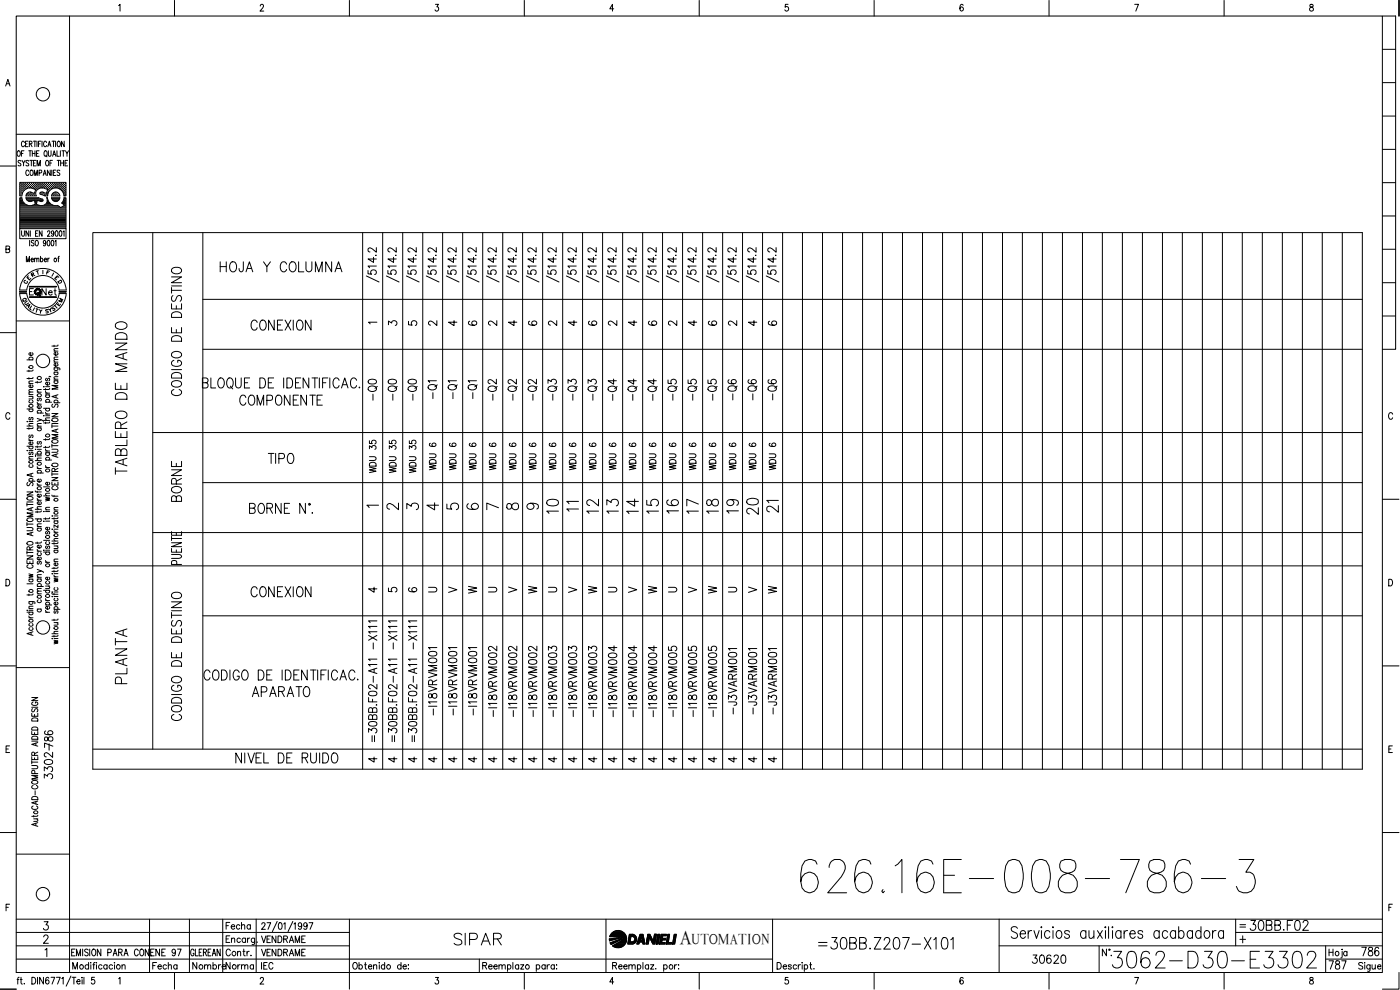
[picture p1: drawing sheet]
<svg xmlns="http://www.w3.org/2000/svg" width="420mm" height="297mm" viewBox="0 0 420 297" stroke-linecap="round" stroke-linejoin="round" font-family="sans-serif">
<defs><g id="words">
<text font-size="15.4" x="239.2" y="269.2">626.16E-008-786-3</text>
<text font-size="8.8" x="332.7" y="291.7">3062-D30-E3302</text>
<g font-size="7.1">
<text x="39.2" y="143.6" transform="rotate(-90 39.2 143.6)">TABLERO DE MANDO</text>
<text x="168.6" y="155.2" transform="rotate(-90 168.6 155.2)">10</text>
<text x="180.6" y="155.2" transform="rotate(-90 180.6 155.2)">12</text>
<text x="186.6" y="155.2" transform="rotate(-90 186.6 155.2)">13</text>
<text x="192.6" y="155.2" transform="rotate(-90 192.6 155.2)">14</text>
<text x="198.6" y="155.2" transform="rotate(-90 198.6 155.2)">15</text>
<text x="204.6" y="155.2" transform="rotate(-90 204.6 155.2)">16</text>
<text x="210.6" y="155.2" transform="rotate(-90 210.6 155.2)">17</text>
<text x="216.6" y="155.2" transform="rotate(-90 216.6 155.2)">18</text>
<text x="222.6" y="155.2" transform="rotate(-90 222.6 155.2)">19</text>
<text x="228.6" y="155.6" transform="rotate(-90 228.6 155.6)">20</text>
<text x="229" y="154.9">21</text>
<text x="39.2" y="206.4" transform="rotate(-90 39.2 206.4)">PLANTA</text>
<text x="135.1" y="284.7">SIPAR</text>
<text x="244.5" y="286.1">=30BB.Z207-X101</text>
</g>
<g font-size="6.6">
<text x="64.9" y="82.9">HOJA Y COLUMNA</text>
<text x="55.4" y="119.9" transform="rotate(-90 55.4 119.9)">CODIGO DE DESTINO</text>
<text x="79.4" y="140.4">TIPO</text>
<text x="55.4" y="151.7" transform="rotate(-90 55.4 151.7)">BORNE</text>
<text x="74.4" y="210.3">APARATO</text>
<text x="55.4" y="217.3" transform="rotate(-90 55.4 217.3)">CODIGO DE DESTINO</text>
<text x="373.9" y="280.5">30BB.F02</text>
</g>
<g font-size="6.2">
<text x="74.1" y="100.2">CONEXION</text>
<text x="70.9" y="122.8">COMPONENTE</text>
<text x="114.3" y="121.4" transform="rotate(-90 114.3 121.4)">-Q0</text>
<text x="132.3" y="121" transform="rotate(-90 132.3 121)">-Q1</text>
<text x="138.3" y="121" transform="rotate(-90 138.3 121)">-Q1</text>
<text x="150.3" y="121.4" transform="rotate(-90 150.3 121.4)">-Q2</text>
<text x="156.3" y="121.4" transform="rotate(-90 156.3 121.4)">-Q2</text>
<text x="168.3" y="121.4" transform="rotate(-90 168.3 121.4)">-Q3</text>
<text x="174.3" y="121.4" transform="rotate(-90 174.3 121.4)">-Q3</text>
<text x="180.3" y="121.4" transform="rotate(-90 180.3 121.4)">-Q3</text>
<text x="186.3" y="121.4" transform="rotate(-90 186.3 121.4)">-Q4</text>
<text x="192.3" y="121.4" transform="rotate(-90 192.3 121.4)">-Q4</text>
<text x="198.3" y="121.4" transform="rotate(-90 198.3 121.4)">-Q4</text>
<text x="204.3" y="121.4" transform="rotate(-90 204.3 121.4)">-Q5</text>
<text x="210.3" y="121.4" transform="rotate(-90 210.3 121.4)">-Q5</text>
<text x="216.3" y="121.4" transform="rotate(-90 216.3 121.4)">-Q5</text>
<text x="222.2" y="121.4" transform="rotate(-90 222.2 121.4)">-Q6</text>
<text x="228.2" y="121.4" transform="rotate(-90 228.2 121.4)">-Q6</text>
<text x="234.2" y="121.4" transform="rotate(-90 234.2 121.4)">-Q6</text>
<text x="169" y="154.5">11</text>
<text x="74.1" y="180.3">CONEXION</text>
<text x="16.9" y="225.4" transform="rotate(-90 16.9 225.4)">786</text>
<text x="69.5" y="230">NIVEL DE RUIDO</text>
</g>
<text font-size="5.9" x="204" y="283.3">A</text>
<g font-size="5.7">
<text x="119.9" y="121.4" transform="rotate(-90 119.9 121.4)">-Q0</text>
<text x="125.9" y="121.4" transform="rotate(-90 125.9 121.4)">-Q0</text>
<text x="143.9" y="121" transform="rotate(-90 143.9 121)">-Q1</text>
<text x="161.9" y="121.4" transform="rotate(-90 161.9 121.4)">-Q2</text>
<text x="221.9" y="215.5" transform="rotate(-90 221.9 215.5)">-J3VARM001</text>
<text x="227.9" y="215.5" transform="rotate(-90 227.9 215.5)">-J3VARM001</text>
<text x="233.9" y="215.5" transform="rotate(-90 233.9 215.5)">-J3VARM001</text>
<text x="149.9" y="216.3" transform="rotate(-90 149.9 216.3)">-I18VRVM002</text>
<text x="155.9" y="216.3" transform="rotate(-90 155.9 216.3)">-I18VRVM002</text>
<text x="161.9" y="216.3" transform="rotate(-90 161.9 216.3)">-I18VRVM002</text>
<text x="167.9" y="216.3" transform="rotate(-90 167.9 216.3)">-I18VRVM003</text>
<text x="173.9" y="216.3" transform="rotate(-90 173.9 216.3)">-I18VRVM003</text>
<text x="179.9" y="216.3" transform="rotate(-90 179.9 216.3)">-I18VRVM003</text>
<text x="185.9" y="216.3" transform="rotate(-90 185.9 216.3)">-I18VRVM004</text>
<text x="191.9" y="216.3" transform="rotate(-90 191.9 216.3)">-I18VRVM004</text>
<text x="197.9" y="216.3" transform="rotate(-90 197.9 216.3)">-I18VRVM004</text>
<text x="203.9" y="216.3" transform="rotate(-90 203.9 216.3)">-I18VRVM005</text>
<text x="209.9" y="216.3" transform="rotate(-90 209.9 216.3)">-I18VRVM005</text>
<text x="215.9" y="216.3" transform="rotate(-90 215.9 216.3)">-I18VRVM005</text>
<text x="16.6" y="234.9" transform="rotate(-90 16.6 234.9)">3302-</text>
<text x="407.5" y="287.9">786</text>
<text x="308.7" y="290.3">30620</text>
<text x="397.6" y="292.1">787</text>
</g>
<g font-size="5.3">
<text x="143.9" y="142.2" transform="rotate(-90 143.9 142.2)">WDU 6</text>
<text x="161.9" y="142.2" transform="rotate(-90 161.9 142.2)">WDU 6</text>
<text x="179.9" y="142.2" transform="rotate(-90 179.9 142.2)">WDU 6</text>
<text x="185.9" y="142.2" transform="rotate(-90 185.9 142.2)">WDU 6</text>
<text x="197.9" y="142.2" transform="rotate(-90 197.9 142.2)">WDU 6</text>
<text x="203.9" y="142.2" transform="rotate(-90 203.9 142.2)">WDU 6</text>
<text x="209.9" y="142.2" transform="rotate(-90 209.9 142.2)">WDU 6</text>
<text x="215.9" y="142.2" transform="rotate(-90 215.9 142.2)">WDU 6</text>
<text x="221.9" y="142.2" transform="rotate(-90 221.9 142.2)">WDU 6</text>
<text x="227.9" y="142.2" transform="rotate(-90 227.9 142.2)">WDU 6</text>
<text x="233.9" y="142.2" transform="rotate(-90 233.9 142.2)">WDU 6</text>
<text x="115" y="154.2">2</text>
<text x="121" y="154.2">3</text>
<text x="127" y="154.2">4</text>
<text x="133" y="154.2">5</text>
<text x="139" y="154.2">6</text>
<text x="145" y="154.2">7</text>
<text x="151" y="154.2">8</text>
<text x="157" y="154.2">9</text>
<text x="139.3" y="179.2">W</text>
<text x="157.3" y="179.2">W</text>
<text x="175.3" y="179.2">W</text>
<text x="193.3" y="179.2">W</text>
<text x="211.3" y="179.2">W</text>
<text x="229.3" y="179.2">W</text>
<text x="56.8" y="292.1">Nombre</text>
<text x="66.7" y="292.1">Norma</text>
</g>
<g font-size="4.9">
<text x="11.3" y="89.6">Net</text>
<text x="113.6" y="142.9" transform="rotate(-90 113.6 142.9)">WDU 35</text>
<text x="119.6" y="142.9" transform="rotate(-90 119.6 142.9)">WDU 35</text>
<text x="125.6" y="142.9" transform="rotate(-90 125.6 142.9)">WDU 35</text>
<text x="131.6" y="142.2" transform="rotate(-90 131.6 142.2)">WDU 6</text>
<text x="137.6" y="142.2" transform="rotate(-90 137.6 142.2)">WDU 6</text>
<text x="149.6" y="142.2" transform="rotate(-90 149.6 142.2)">WDU 6</text>
<text x="155.6" y="142.2" transform="rotate(-90 155.6 142.2)">WDU 6</text>
<text x="167.6" y="142.2" transform="rotate(-90 167.6 142.2)">WDU 6</text>
<text x="173.6" y="142.2" transform="rotate(-90 173.6 142.2)">WDU 6</text>
<text x="191.6" y="142.2" transform="rotate(-90 191.6 142.2)">WDU 6</text>
<text x="109.4" y="230">4</text>
<text x="115.4" y="230">4</text>
<text x="121.4" y="230">4</text>
<text x="127.4" y="230">4</text>
<text x="133.3" y="230">4</text>
<text x="139.3" y="230">4</text>
<text x="145.3" y="230">4</text>
<text x="151.3" y="230">4</text>
<text x="157.3" y="230">4</text>
<text x="163.3" y="230">4</text>
<text x="169.3" y="230">4</text>
<text x="175.3" y="230">4</text>
<text x="181.3" y="230">4</text>
<text x="187.3" y="230">4</text>
<text x="193.3" y="230">4</text>
<text x="199.3" y="230">4</text>
<text x="205.3" y="230">4</text>
<text x="211.3" y="230">4</text>
<text x="217.3" y="230">4</text>
<text x="223.3" y="230">4</text>
<text x="229.3" y="230">4</text>
<text x="44.1" y="287.9">ENE 97</text>
<text x="77.3" y="284">VENDRAME</text>
<text x="77.3" y="287.9">VENDRAME</text>
</g>
<g font-size="4.4">
<text x="6.7" y="85.4">E</text>
<text x="115.4" y="98.8">3</text>
<text x="121.4" y="98.8">5</text>
<text x="127.4" y="98.8">2</text>
<text x="133.3" y="98.8">4</text>
<text x="139.3" y="98.8">6</text>
<text x="145.3" y="98.8">2</text>
<text x="151.3" y="98.8">4</text>
<text x="157.3" y="98.8">6</text>
<text x="163.3" y="98.8">2</text>
<text x="169.3" y="98.8">4</text>
<text x="175.3" y="98.8">6</text>
<text x="181.3" y="98.8">2</text>
<text x="187.3" y="98.8">4</text>
<text x="193.3" y="98.8">6</text>
<text x="199.3" y="98.8">2</text>
<text x="205.3" y="98.8">4</text>
<text x="211.3" y="98.8">6</text>
<text x="217.3" y="98.8">2</text>
<text x="223.3" y="98.8">4</text>
<text x="229.3" y="98.8">6</text>
<text x="109.4" y="178.9">4</text>
<text x="115.4" y="178.9">5</text>
<text x="121.4" y="178.9">6</text>
<text x="127.4" y="178.9">U</text>
<text x="133.3" y="178.9">V</text>
<text x="145.3" y="178.9">U</text>
<text x="151.3" y="178.9">V</text>
<text x="163.3" y="178.9">U</text>
<text x="169.3" y="178.9">V</text>
<text x="181.3" y="178.9">U</text>
<text x="187.3" y="178.9">V</text>
<text x="199.3" y="178.9">U</text>
<text x="205.3" y="178.9">V</text>
<text x="217.3" y="178.9">U</text>
<text x="223.3" y="178.9">V</text>
<text x="207.6" y="283.3">UTOMATION</text>
</g>
<g font-size="4">
<text x="12.7" y="83.6">F</text>
<text x="6" y="86.4">C</text>
<text x="8.1" y="84.3">R</text>
<text x="6.3" y="92.8">U</text>
<text x="14.1" y="94.5">S</text>
<text x="14.8" y="93.8">T</text>
<text x="16.2" y="91.7">M</text>
</g>
<g font-size="3.5">
<text x="16.2" y="86.1">D</text>
<text x="109" y="153.5">1</text>
<text x="370.8" y="279.4">=</text>
</g>
<text font-size="3.1" x="109.4" y="98.4">1</text>
</g></defs>
<!-- layer: DCA_A3E2|CART -->
<g fill="none" stroke="#000" stroke-width=".3">
<path d="M4.9 4.8h410v287h-410zM20.9 4.8v287M35.6 1.7l.4-.4v2M52.4 .1v4.7M78.1 1.8l.3-.5h.4l.3 .4-.2 .7-.9 .9h1.2M104.9 .1v4.7M130.7 1.3h.9l-.5 .8a.61 .61 0 0 1 .5 .9 .61 .61 0 0 1-1-.1M157.4 .1v4.7M184.2 2.7h-1.2l.8-1.4v2M209.8 .1v4.7M236.5 1.3h-.8l-.1 .9a.62 .62 0 0 1 .9 0 .62 .62 0 0 1-.1 .9 .62 .62 0 0 1-.9-.2M262.3 .1v4.7"/>
<path d="M289.1 1.6l-.4-.3a1.16 1.16 0 0 0-.1 2 .59 .59 0 0 0 .5-.8 .59 .59 0 0 0-.9-.1l-.1 .3M314.8 .1v4.7M340.5 1.3h1.2l-.8 2M367.4 .1v4.7M393.2 1.4v.6a.79 .79 0 0 1 .8 .3 .79 .79 0 0 1 0 .9 .59 .59 0 0 1-.9-.2 .59 .59 0 0 1 .4-.8l.5-.2 .1-.4a.56 .56 0 0 0-.9-.2zM414.9 4.8h3.9v100h-3.9M414.9 14.8h3.9M419.9 .1v4.7M1.7 25.8l.7-2 .6 2M1.9 25.1h.9M414.9 34.8h3.9M414.9 24.8h3.9"/>
<path d="M0 49.8h4.9M4.9 40.3h16M5.4 45.3l.1-.1a.82 .82 0 0 1 .6 .9 .82 .82 0 0 1-.7 .7l-.3-.5zM6 56.6h.1M6 56h.1M6 55.4h.1M6 57.3h.1M6 57.9h.1M6 58.5h.1M6 59.8h.5M6 59.5h.4M6.2 57h.1"/>
<path d="M6.2 56.3h.1M6.2 55.7h.1M6.2 55.1h.1M6.2 57.6h.1M6.2 58.2h.1M6.3 48.4l-.6-.3-.3 .3 .1 .3a.74 .74 0 0 1 .6 1l-.7-.1M6.3 55v.1M6.3 55.6v.1M6.3 56.2v.2M6.3 56.9v.1M6.3 57.5v.1M6.3 58.2v.1"/>
<path d="M6.4 46h.5M6.5 59.3h-.6v9.3h13.9v-9.3h-.6l-.7 1.6 .8 .8-1.1 .6-.9-.6M6.5 56.6h.2M6.5 56h.2M6.5 55.4h.2M6.5 57.3h.2M6.5 57.9h.1M6.6 59.3l.2 .8M6.6 48.1l.5 .8 .4-.8M6.6 55.3v.1M6.6 55.9v.2M6.6 56.5v.2"/>
<path d="M6.6 57.2v.1M6.6 57.8v.2M6.8 58.1l-.2 .7M6.9 57h.1M6.9 55.7h.1M6.9 56.2v.1M6.9 55v.1M6.9 55.6v.1M6.9 56.9v.1M7.1 48.9v.9M7.2 56.6h.1M7.2 56h.1"/>
<path d="M7.2 55.4h.1M7.2 45.2h-.8v1.7M7.2 55.3v.1M7.2 55.9v.2M7.2 56.5v.2M7.3 42.8a.46 .46 0 0 0-.5-.4 .46 .46 0 0 0-.4 .6v.4a.46 .46 0 0 0 .4 .6 .46 .46 0 0 0 .5-.4M7.5 56.3h.1M7.5 55.7h.1M7.5 55.1h.1M7.6 55v.1M7.6 55.6v.1M7.6 56.2v.2"/>
<path d="M7.7 43.2h.4M7.7 58.8h3.2M7.7 59.3h3.8M7.8 56.6h.1M7.8 56h.2M7.8 55.4h.2M7.8 59.3l.3 .8M7.9 55.3v.1M7.9 55.9v.2M7.9 56.5v.1M7.9 58.5l-.1 .3M7.9 58.5h.1"/>
<path d="M7.9 59.5h3.7M8 59.8h4.5M8.1 56.3h.2M8.1 55.7h.2M8.1 55.1h.2M8.1 58.2h.2M8.1 58l-.3 .5M8.2 55v.1M8.2 55.6v.1M8.2 56.2v.2M8.2 58.2v.1M8.4 42.4h-.7v1.6h.7"/>
<path d="M8.4 56h.2M8.4 55.4h.2M8.4 58.5h.2M8.5 55.3v.1M8.5 55.9v.2M8.5 58.4v.2M8.6 57.9l-.1 .1M8.6 48.4l-.5-.3-.3 .3v.3a.74 .74 0 0 1 .7 1l-.7-.1M8.6 51.4a.46 .46 0 0 0-.5-.4 .46 .46 0 0 0-.4 .6v.5a.46 .46 0 0 0 .4 .5 .46 .46 0 0 0 .5-.3M8.6 45.2h.8M8.8 55.7h.1M8.8 58.2h.1"/>
<path d="M8.8 43.2l.7-.1 .1-.6-.8-.1v1.6M8.8 56.2v.1M8.8 55v.1M8.8 55.6v.1M8.8 58.2v.1M9 48.1h.8M9 45.2v1.7M9.1 56h.1M9.1 55.4h.1M9.1 57.9h.1M9.1 58.5h.1M9.1 55.3v.1"/>
<path d="M9.1 55.9v.2M9.1 57.8v.2M9.1 58.4v.2M9.2 43.2l.4 .8M9.2 51.1l.2-.1a.79 .79 0 0 1 .6 .9 .79 .79 0 0 1-.8 .7l-.2-.5zM9.4 57.7l-.7-.1-.6 .4M9.4 48.1v1.7M9.4 56.3h.1M9.4 55.7h.1M9.4 55.1h.1M9.4 58.2h.1M9.5 55v.1"/>
<path d="M9.5 55.6v.1M9.5 56.2v.2M9.5 58.2v.1M9.7 46h.8M9.7 45.2v1.7M9.7 56h.2M9.7 55.4h.2M9.7 58.5h.2M9.7 56.5l1 .3-.4 1.2-.9-.3M9.8 56.5a2.52 2.52 0 0 0-3.1 1.5M9.8 55.3v.1M9.8 55.9v.2"/>
<path d="M9.8 57.9v.1M9.8 58.4v.2M10 42.4h.8M10 48.9h.5M10 55.7h.2M10 58.2h.2M10.1 56.2l-.1 .1M10.1 55l-.1 .1M10.1 55.6v.1M10.1 58.2v.1M10.3 52.6v-1.6l.5 1.6 .4-1.6v1.6M10.3 56.6h.2"/>
<path d="M10.3 56h.2M10.3 55.4h.2M10.3 58.5h.2M10.4 55.3v.1M10.4 55.9v.2M10.4 56.5v.2M10.4 58.4v.2M10.5 42.4v1.6M10.5 57.9h.1M10.5 45.2v1.7M10.7 56.3h.1M10.7 55.7h.1"/>
<path d="M10.7 55.1h.1M10.8 57h.1M10.8 55v.1M10.8 55.6v.1M10.8 56.2v.2M10.8 48.1h-.8v1.7h.8M11 46h.4M11 56.6h.1M11 56h.1M11 55.4h.1M11 55.3v.1M11 55.9v.2"/>
<path d="M11 56.5v.2M11.1 42.4v1.6M11.1 49.8v-1.7l.5 1.7 .5-1.7v1.7M11.3 55.7h.1M11.4 56.2l-.1 .1M11.4 55l-.1 .1M11.4 55.6v.1M11.5 59.3l1.2 .5M11.6 43.2h.4M11.6 56h.2M11.6 55.4h.2M11.7 55.3v.1"/>
<path d="M11.7 55.9v.2M11.7 45.2h-.7v1.7h.7M11.7 51.9l.8-.2-.1-.6-.7-.1v1.6M11.9 56.3h.2M11.9 55.7h.2M11.9 55.1h.2M12 55v.1M12 55.6v.1M12 56.2v.2M12.2 57.7l-.2 .2 .1 .3M12.2 56h.2M12.2 55.4h.2"/>
<path d="M12.2 57.9h.2M12.3 42.4h-.7v1.6M12.3 55.3v.1M12.3 55.9v.2M12.3 57.8v.2M12.6 55.7h.1M12.6 58.2h.1M12.6 42.4v1.6M12.6 56.4l.8 .1M12.6 56.4a1.68 1.68 0 0 0-1.7 2.4M12.7 56.2l-.1 .1M12.7 55l-.1 .1"/>
<path d="M12.7 55.6v.1M12.7 58.2v.1M12.7 59.7l.2 .4-.3 .3M12.9 56h.1M12.9 55.4h.1M12.9 57.9h.1M13 52.6l.4-1.6 .5 1.6M13 55.3v.1M13 55.9v.2M13 57.8v.2M13 57.7h-.8M13.1 52.1h.6"/>
<path d="M13.2 56.3h.1M13.2 55.7h.1M13.2 55.1h.1M13.2 58.2h.1M13.3 55v.1M13.3 55.6v.1M13.3 56.2v.2M13.3 58.2v.1M13.4 56.5l.9 .3-.4 1.2-.9-.3M13.5 56h.2M13.5 55.4h.2M13.5 58.5h.2"/>
<path d="M13.5 45.2a.86 .86 0 0 1 .7 .9 .86 .86 0 0 1-.7 .8 1.12 1.12 0 0 1 0-1.7zM13.6 55.3v.1M13.6 55.9v.2M13.6 58.4v.2M13.8 46.6l.3 .5M13.8 55.7h.2M13.8 58.2h.2M13.9 48.2l.2-.1a.82 .82 0 0 1 .6 .9 .82 .82 0 0 1-.8 .7l-.2-.5zM13.9 56.2l-.1 .1M13.9 55l-.1 .1M13.9 55.6v.1M13.9 58.2v.1"/>
<path d="M14 42.8a.46 .46 0 0 0-.6-.4 .46 .46 0 0 0-.3 .6v.4a.46 .46 0 0 0 .3 .6 .46 .46 0 0 0 .6-.4M14.1 58.5h.1M14.1 56.6h.2M14.1 56h.2M14.1 55.4h.2M14.1 57.9h.2M14.2 55.3v.1M14.2 55.9v.2M14.2 56.5v.2M14.2 57.8v.2M14.3 57.3h.1M14.4 44l.4-1.6 .5 1.6"/>
<path d="M14.4 58.1l-.2 .7h-.7l-1.4-.5M14.5 57h.1M14.5 56.3h.1M14.5 55.7h.1M14.5 55.1h.1M14.5 57.6h.1M14.5 45.2l.1 1.5 .3 .2 .4-.2v-1.5M14.5 43.5h.6M14.6 55v.1M14.6 55.6v.1M14.6 56.2v.2M14.6 56.9v.1"/>
<path d="M14.6 57.5v.1M14.8 56.6h.1M14.8 56h.1M14.8 55.4h.1M14.9 55.3v.1M14.9 55.9v.2M14.9 56.5v.2M15 48.9h.5M15.1 51v1.6l-.9-1.6v1.6M15.1 55.7h.1M15.2 56.2l-.1 .1M15.2 55l-.1 .1"/>
<path d="M15.2 55.6v.1M15.4 56h.2M15.4 55.4h.2M15.5 59.3h2.5a1.26 1.26 0 0 1-1.3 1.2 1.26 1.26 0 0 1-1.2-1.2zM15.5 55.3v.1M15.5 55.9v.2M15.5 56.5l-.1 .1M15.5 51v1.6M15.5 58.5a1.23 1.23 0 0 1 1.2-.9 1.23 1.23 0 0 1 1.2 .9M15.6 58.5l-.1 .3h2.5l-.1-.3M15.6 59.5h2.2M15.6 42.4h.9"/>
<path d="M15.7 48.1h-.7v1.7M15.7 56.3h.2M15.7 55.7h.2M15.7 55.1h.2M15.7 59.8h2M15.8 46.9l.5-1.7 .5 1.7M15.8 55v.1M15.8 55.6v.1M15.8 56.2v.2M15.9 58.2l-.1 .1M16 46.3h.6M16 51.8h.5"/>
<path d="M16 42.4v1.6M16 56h.2M16 55.4h.2M16 58.5h.2M16.1 55.3v.1M16.1 55.9v.2M16.1 57.9v.1M16.1 58.4v.2M16.2 57.9h.1M16.4 56.3h.1M16.4 55.7h.1M16.4 55.1h.1"/>
<path d="M16.4 58.2h.1M16.5 55v.1M16.5 55.6v.1M16.5 56.2v.1M16.5 58.2v.1M16.7 42.4v1.6M16.7 56h.1M16.7 55.4h.1M16.7 57.9h.1M16.7 58.5h.1M16.8 51h-.8v1.6h.8M16.8 55.3v.1"/>
<path d="M16.8 55.9v.2M16.8 57.8v.2M16.8 58.4v.2M17 56.3h.1M17 55.7h.1M17 55.1h.1M17 58.2h.1M17.1 45.2v1.7h.7M17.1 55v.1M17.1 55.6v.1M17.1 56.2v.2M17.1 58.2v.1"/>
<path d="M17.1 48.1h.9M17.3 56h.2M17.3 55.4h.2M17.3 58.5h.2M17.4 42.4h.1a.82 .82 0 0 1 .7 .8 .82 .82 0 0 1-.8 .8l-.3-.6zM17.4 55.3v.1M17.4 55.9v.2M17.4 58.4v.2M17.6 48.1v1.7M17.7 56.3h.1M17.7 55.7h.1M17.7 55.1h.1"/>
<path d="M17.7 56.6l.8 .6M17.7 56.6a2.51 2.51 0 0 0-3.3 1.4M17.7 55v.1M17.7 55.6v.1M17.7 56.2v.2M17.9 51.3l-.2-.3-.6 .3 .1 .3 .5 .3a.44 .44 0 0 1 .2 .6 .44 .44 0 0 1-.7 .1l-.1-.2M17.9 56.6h.2M17.9 56h.2M17.9 55.4h.2M18 55.3v.1M18 55.9v.2M18 56.5v.2"/>
<path d="M18.1 45.2v1.7M18.2 48.9h.8M18.2 48.1v1.7M18.3 55.7h.1M18.4 57h.1M18.4 56.2l-.1 .1M18.4 55l-.1 .1M18.4 55.6v.1M18.4 56.9h.1M18.5 57.2l.5 .8M18.6 45.2h.8M18.6 56.6h.2"/>
<path d="M18.6 56h.2M18.6 55.4h.2M18.7 57.2l.1 .1M18.7 55.3v.1M18.7 55.9v.2M18.7 56.5v.2M18.9 57h.1M18.9 56.3h.1M18.9 55.7h.1M18.9 55.1h.1M18.9 57.6h.1M19 45.2v1.7"/>
<path d="M19 55v.1M19 55.6v.1M19 56.2v.2M19 56.9v.1M19 57.5v.1M19 58.1l.2 .7h.6v-4.1h-13.9v4.1h.6M19 48.1v1.7M19.2 56.6h.2M19.2 56h.2M19.2 55.4h.2M19.2 57.3h.2M19.2 57.9h.2"/>
<path d="M19.2 59.8h.5M19.3 42.4v1.6l-.8-1.6v1.6M19.3 58.5h.1M19.3 55.3v.1M19.3 55.9v.2M19.3 56.5v.2M19.3 57.2v.1M19.3 57.8v.2M19.3 58.4v.2M19.3 59.5h.4M19.5 48.9h.5M19.6 57h.1"/>
<path d="M19.6 55.7h.1M19.6 58.2h.1M19.6 45.2l.5 .8 .5-.8M19.6 56.2v.1M19.6 55v.1M19.6 57.5v.1M19.6 55.6v.1M19.6 56.9v.1M19.6 58.2v.1M20.1 46v.9M20.3 48.1h-.8v1.7h.8M414.9 54.8h3.9"/>
<path d="M414.9 44.8h3.9M1.8 74.7h1v-.7l-1-.2v2l1-.1 .1-.6-.4-.4M5.9 68.6v3h13.9v-3M6 64.2h13.7M6 64h13.7M6 63.6h13.7M6 63.3h13.7M6 63h13.7M6 62.7h13.7M6 62.3h12.1M6 62h11.7M6 61.7h2.3"/>
<path d="M6 61.4h1.6M6 61.1h1.2M6 60.8h.9M6 60.4h.7M6 60.1h.6M6 64.6h13.7M6 64.9h13.7M6 65.2h13.7M6 65.5h13.7M6 65.9h13.7M6 66.2h13.7M6 66.5h13.7"/>
<path d="M6 66.8h13.7M6 67.1h13.7M6 67.4h13.7M6 67.8h13.7M6 68.1h13.7M6 68.4h13.7M6.5 69.2v1.2l.4 .5 .4-.3v-1.4M6.7 60.1l.2 .4a2.5 2.5 0 0 0 2.9 1.1l.8-.3-.3-1.2-.9 .3M7.9 78.6v-1.7l.5 1.7 .4-1.7v1.7M8.1 60.1l.6 .3h.7M8.3 60.1h1.7M8.6 69.2v1.7l-.8-1.7v1.7"/>
<path d="M8.9 72.1v1.7M9.1 69.2v1.7M9.3 77.9h.7l-.1-.4a.48 .48 0 0 0-.6 .5 .48 .48 0 0 0 .6 .5l.1-.2M9.7 61.7h2.1M10.2 72.3a.42 .42 0 0 0-.6-.2 .42 .42 0 0 0-.1 .7l.5 .2a.43 .43 0 0 1 .1 .7 .43 .43 0 0 1-.7-.2M10.4 77.8l.3-.3h.3v1.1M10.4 77.5v1.1M10.4 60.1h.7M10.5 60.4h.5M10.6 60.8h.3M10.6 61.4h.3M10.7 72.3l.2-.2a.86 .86 0 0 1 .6 .8 .86 .86 0 0 1-.6 .9l-.4-.7z"/>
<path d="M10.7 61.1h.2M10.7 70h.4M11 77.8l.3-.3h.3l.1 1.1M11.4 69.2h-.7v1.7h.7M11.6 60.1h1.2M12.1 60.4l-.9-.3-.3 1.2a1.87 1.87 0 0 0 2.3 .2 1.87 1.87 0 0 0 .8-2.2h.2a2.57 2.57 0 0 0 3.1 2.3M12.1 77.7l.2-.2a.48 .48 0 0 1 .6 .5 .48 .48 0 0 1-.6 .5l-.2-.2M12.1 76.9v1.7M12.2 60.4l.4 .1M12.6 69.2v1.7l-.8-1.7v1.7M13.2 61.7h2.8M13.3 77.9h.7l-.2-.4a.48 .48 0 0 0-.6 .5 .48 .48 0 0 0 .6 .5l.2-.2"/>
<path d="M13.7 61.4h1.6M13.8 72.7l-.3 .4a.42 .42 0 0 1-.5-.5 .42 .42 0 0 1 .7-.3l.1 .8-.3 .6-.2 .1-.3-.3M14 61.1h.9M14.1 60.8h.5M14.2 60.4h.2M14.3 69.6a.38 .38 0 0 1 .5-.3 .38 .38 0 0 1 .1 .6l-.7 1h.8M14.3 60.1h.1M14.4 72.2l.1-.1a.95 .95 0 0 1 0 1.7l-.4-.7zM14.4 77.5v1.1M14.8 77.5l-.4 .4M15.5 72.2l.2-.1a.95 .95 0 0 1 0 1.7l-.4-.7zM16 60.1h1.4"/>
<path d="M16.2 69.8l-.2 .4a.42 .42 0 0 1-.6-.5 .42 .42 0 0 1 .7-.2l-.1 1.3-.3 .1-.2-.3M16.5 72.4l.3-.3v1.7M16.8 69.3l.1-.1a.95 .95 0 0 1 0 1.7l-.3-.7zM17.4 77.5h.3M17.8 76.9l-.3 .3v1.4M17.9 69.3l.2-.1a.95 .95 0 0 1 0 1.7l-.4-.7zM18.2 62.3h1.5M18.8 60.8h.9M18.8 62h.9M18.8 61.1h.9M18.9 69.5l.3-.3v1.7M19 60.4h.7"/>
<path d="M19.1 61.4h.6M19.1 60.1h.6M19.4 61.7h.3M414.9 74.8h3.9M414.9 64.8h3.9M0 99.8h4.9M4.9 96.3h16M5.9 87a7 7 0 0 1 7-6.5 7 7 0 0 1 7 6.5M5.9 88.1a7 7 0 0 0 7 6.5 7 7 0 0 0 7-6.5M8 87a4.9 4.9 0 0 1 4.9-4.3 4.9 4.9 0 0 1 4.9 4.3M8.8 85.9h8.1v.2h-8.1M8.8 89.1h8.1v.1h-8.1z"/>
<path d="M8.9 86h7.9M8.9 89.1h7.9M10 86.6h-1.2v1.9M10.8 92.6l.7 .2M11.2 92.7l-.4 1M11.9 92.9l.3 .6 .4-.5M12.2 93.5l-.1 .5M17.8 88.1a4.9 4.9 0 0 1-4.9 4.3 4.9 4.9 0 0 1-4.9-4.3h-2.1M414.9 94.8h3.9M414.9 84.8h3.9M8.1 108h1.8M8.7 111.1v.4"/>
<path d="M8.7 113.3v.5M8.7 118.9h1.2M8.7 118.4h1.2M8.7 115.1h1.2M9 108l-.2-.2a.52 .52 0 0 1 .6-.7 .52 .52 0 0 1 .3 .9M9.6 118.9l.3 .4-.1 .3-1.1 .1M9.7 115.5a.57 .57 0 0 1-.3 .9 .57 .57 0 0 1-.7-.6l.5-.3v.8M9.7 105.8l.1 .2a.53 .53 0 0 1-.5 .7 .53 .53 0 0 1-.5-.8l.4-.1v.9M9.9 117.6l-1.1 .1-.1 .4 .4 .3M9.9 116.9l-1.1 .1-.1 .3 .4 .3M9.9 114.3l-1.1 .1-.1 .4 .4 .3M9.9 113.2l-.1 .3-1.7 .1"/>
<path d="M9.9 111l-.3 .3h-1.5M11.2 114.4v.5M11.2 117.7h1.2M11.5 119.5l-.3 .3 .1 .4h.3l.3-.6 .2-.1 .3 .3-.3 .5M12.4 116.9l-1.1 .1-.1 .3 .4 .4M12.4 114.3l-.3 .4h-1.5M13.1 116h.2zM13.7 117.4l.5 .6M13.7 116.6v.5M13.7 118.5h1.2M13.7 118h1.2M13.7 116h1.2"/>
<path d="M14 118.5l-.2 .1a.52 .52 0 0 0 .5 .7 .52 .52 0 0 0 .3-.8M14 113.5l-.3 .3 .1 .4h.3l.3-.6 .2-.1 .3 .3-.3 .4M14.6 114.7a.5 .5 0 0 1 .1 .6 .5 .5 0 0 1-.7 .1 .5 .5 0 0 1-.1-.6l.3-.1v.8M14.8 112.9l.4 .2M14.9 116.5l-.3 .4h-1.5M16.2 110.3l1.6 .1 .1 .6M16.2 103.6v.4M16.2 114.2h1.2M16.2 113.8h1.2M16.2 111.7h1.2M16.2 108.7h1.2M16.2 105.4h1.2"/>
<path d="M16.5 114.2l-.2 .2a.51 .51 0 0 0 .6 .7 .51 .51 0 0 0 .2-.9M16.5 111.7l-.2 .1a.53 .53 0 0 0 .5 .7 .53 .53 0 0 0 .5-.7l-.2-.1M16.5 110.3l-.2 .2a.52 .52 0 0 0 .5 .7 .52 .52 0 0 0 .3-.9M16.8 118.6v.7M17.1 109l.2 .2a.52 .52 0 0 1-.5 .7 .52 .52 0 0 1-.4-.8l.3-.1v.9M17.1 105.8l.2 .1a.52 .52 0 0 1-.5 .7 .52 .52 0 0 1-.4-.8h.3v.8M17.4 118.4l-1.8 .6 1.8 .5M17.4 115.6h-1.8l1.8 .6-1.8 .5h1.8M17.4 113l-1.1 .1-.1 .3 .4 .4M17.4 107.9h-1.1l-.1 .4 .4 .4M17.4 107.1l-1.1 .1-.1 .4 .4 .3M17.4 104.6l-1.1 .1-.1 .3 .4 .4"/>
<path d="M17.4 103.5l-.1 .3h-1.7M3 124.3a.63 .63 0 0 0-.8-.5 .63 .63 0 0 0-.5 .8v.4a.63 .63 0 0 0 .5 .8 .63 .63 0 0 0 .8-.5M8.1 127.8h1.8M8.1 133.9h1.8M8.1 122.7h1.8M8.2 135.2h.1M8.2 126.4v.2zM8.7 131.6l.1 .3 .4 .3M8.7 128.3v.5M8.7 137.7h1.2M8.7 135.2h1.2M8.7 132.2h1.2"/>
<path d="M8.7 126.5h1.2M9 139.4l-.2 .2a.55 .55 0 0 0 .5 .6 .55 .55 0 0 0 .5-.6l-.1-.2M9 135.7l-.3 .2 .1 .4h.3l.3-.6h.3l.2 .2-.2 .5M9 133.9l-.2 .1a.55 .55 0 0 0 .5 .7 .55 .55 0 0 0 .5-.7l-.1-.1M9 130.5l-.3 .3 .1 .4h.3l.3-.6 .3-.1 .2 .3-.2 .5M9 125.3l-.3 .2 .1 .4h.3l.3-.6h.3l.2 .2-.2 .5M9 122.7l-.2 .1a.55 .55 0 0 0 .5 .7 .55 .55 0 0 0 .5-.7l-.1-.1M9 120.1l-.2 .2a.52 .52 0 0 0 .6 .6 .52 .52 0 0 0 .3-.8M9.7 132.6l.1 .1a.53 .53 0 0 1-.5 .7 .53 .53 0 0 1-.5-.7l.4-.1v.8M9.9 137h-1.1l-.1 .4 .4 .3M9.9 128.3l-.1 .3h-1.7M9.9 127.1l-1.1 .1-.1 .3 .4 .3"/>
<path d="M10.6 134.8h.2zM10.6 138.2h1.8M10.6 136.3h1.8M10.7 136.7v.1zM11.2 140l.1 .3 .4 .3M11.2 125.5l1.2 .5-1.2 .4M11.2 120.7l.1 .3 .4 .3M11.2 133.8v.5M11.2 136.8h1.2M11.2 134.8h1.2M11.2 128.4h1.2M11.2 127.9h1.2"/>
<path d="M11.2 123.9h1.8M11.2 121.3h1.2M11.5 136.3l-.2-.2a.54 .54 0 0 1 .5-.7 .54 .54 0 0 1 .3 .9M11.5 132.5l-.3 .2 .1 .5h.3l.3-.7h.2l.3 .2-.3 .6M11.5 128.4l-.2 .2a.54 .54 0 0 0 .6 .7 .54 .54 0 0 0 .2-.9M11.5 123.9a.56 .56 0 0 1 .2-.9 .56 .56 0 0 1 .7 .6l-.3 .3M12.1 121.7a.51 .51 0 0 1 .1 .7 .51 .51 0 0 1-.7 .1 .51 .51 0 0 1-.1-.7l.3-.1v.9M12.4 137.4l-1.1 .1-.1 .4 .4 .3M12.4 133.7l-.1 .3-1.7 .1M12.4 127.1l-1.1 .1-.1 .3 .4 .4M12.4 126l.6 .3v.2M13.1 124.7h.2z"/>
<path d="M13.1 126.1h1.8M13.1 122.5h1.8M13.7 139.7l.1 .4 .4 .2M13.7 134.8l.1 .4 .4 .1M13.7 123.7l.5 .5M13.7 126.6v.5M13.7 131.6v.5M13.7 133.9v.5M13.7 138h1.8M13.7 135.8h1.2M13.7 135.3h1.2M13.7 124.7h1.2"/>
<path d="M13.7 124.2h1.2M13.7 120.7h1.8M14 138a.56 .56 0 0 1 .2-.9 .56 .56 0 0 1 .7 .6l-.3 .3M14 135.8l-.2 .2a.52 .52 0 0 0 .5 .7 .52 .52 0 0 0 .3-.9M14 122.5l-.2 .1a.52 .52 0 0 0 .5 .8 .52 .52 0 0 0 .3-.9M14 120.7a.56 .56 0 0 1 .2-1 .56 .56 0 0 1 .7 .7l-.3 .3M14.9 133.9l-.3 .3h-1.5M14.9 131.6l-.3 .3h-1.5M14.9 126.6l-.1 .3h-1.7M14.9 125.4h-1.1l-.1 .4 .4 .3M15.6 134.8h1.5l.3 .4-.3 .5h-1.5M15.6 124.1h1.8l-1.8 .9h1.8"/>
<path d="M15.6 127.8h1.8M15.6 127.4v.9M15.6 133.3v.9M15.6 133.7h1.8M15.6 127.1h1.8M15.7 139.2a.9 .9 0 0 1 1-.3 .9 .9 0 0 1 .6 .9 .9 .9 0 0 1-1 .3 .9 .9 0 0 1-.6-.9zM15.7 132.2a.9 .9 0 0 1 1-.4 .9 .9 0 0 1 .6 .9 .9 .9 0 0 1-1 .4 .9 .9 0 0 1-.6-.9zM15.7 125.7a.9 .9 0 0 1 1-.3 .9 .9 0 0 1 .6 .9 .9 .9 0 0 1-1 .3 .9 .9 0 0 1-.6-.9zM15.8 121.3l-.2 .3 .2 .6h.4l.4-.7a.48 .48 0 0 1 .7-.2 .48 .48 0 0 1 0 .8l-.2 .1M16.2 120.8h1.8M16.5 120.8l-.2-.1a.53 .53 0 0 1 .5-.7 .53 .53 0 0 1 .5 .7l-.2 .1M16.8 128.9v.7"/>
<path d="M16.8 136.3v.7M17.4 136.1l-1.8 .6 1.8 .5M17.4 130.4h-1.8l1.8 .5-1.8 .6h1.8M17.4 128.7l-1.8 .6 1.8 .5M418 124.3a.63 .63 0 0 0-.8-.5 .63 .63 0 0 0-.5 .8v.4a.63 .63 0 0 0 .5 .8 .63 .63 0 0 0 .8-.5M0 149.8h4.9M8.1 158.3h1.3l.5 .4-.1 .3-.4 .2h-1.3M8.1 147.6h1.8l-1.8 .9h1.8M8.1 150.9v.9M8.1 156.8v.9M8.1 157.3h1.8M8.1 151.4h1.8"/>
<path d="M8.1 150.6h1.8M8.2 155.7a.9 .9 0 0 1 1-.4 .9 .9 0 0 1 .6 .9 .9 .9 0 0 1-1 .4 .9 .9 0 0 1-.6-.9zM8.2 149.3a.9 .9 0 0 1 1-.4 .9 .9 0 0 1 .6 .9 1.05 1.05 0 0 1-1.7-.4zM8.3 144.8l-.2 .3 .2 .6 .5-.1 .6-.8 .5 .3-.2 .6M8.7 144.4h1.8M9 144.4l-.2-.2a.52 .52 0 0 1 .6-.7 .52 .52 0 0 1 .3 .9M9.3 142.2v.7M9.3 152.5v.6M9.3 159.9v.7M9.9 159.7l-1.8 .5 1.8 .6M9.9 153.9h-1.8l1.8 .6-1.8 .5h1.8M9.9 152.3l-1.8 .5 1.8 .6"/>
<path d="M9.9 142l-1.8 .5 1.8 .6M10.6 147.3l.1 .3h1.7M10.6 155.7h1.8M10.6 152.8h1.8M11.2 149.5l.1 .4 .4 .2M11.2 145l.1 .4 .4 .2M11.2 147.3v.6M11.2 153.3v.5M11.2 158.5h1.2M11.2 158h1.2M11.2 150.1h1.2M11.2 145.6h1.2"/>
<path d="M11.2 141.9h1.8M11.2 140.6h1.2M11.5 158.5l-.2 .1a.54 .54 0 0 0 .5 .8 .54 .54 0 0 0 .3-.9M11.5 155.7l-.2 .2a.54 .54 0 0 0 .6 .7 .54 .54 0 0 0 .2-.9M11.5 141.9a.56 .56 0 0 1 .2-.9 .56 .56 0 0 1 .7 .6l-.3 .3M12.1 150.5a.51 .51 0 0 1 .1 .7 .51 .51 0 0 1-.7 .1 .51 .51 0 0 1-.1-.7l.3-.1v.9M12.1 148.3a.51 .51 0 0 1 .1 .7 .51 .51 0 0 1-.7 .1 .51 .51 0 0 1-.1-.7l.3-.1v.9M12.1 143.7a.51 .51 0 0 1 .1 .8 .51 .51 0 0 1-.7 0 .51 .51 0 0 1-.1-.7l.3-.1v.9M12.4 157.2l-1.1 .1-.1 .3 .4 .4M12.4 153.2l-.3 .4h-1.5M12.4 152h-1.1l-.1 .4 .4 .4M13.1 156.4h.2z"/>
<path d="M13.1 153.5h.2zM13.1 148.8h1.8M13.1 146.1h1.8M13.7 149.2l1.2 .3-1.2 .3 1.2 .2-1.2 .3M13.7 156.4h1.2M13.7 155.4v.5M13.7 153.5h1.2M13.7 153h1.2M13.7 140.3h1.2M14 159.5l-.3 .3 .1 .4h.3l.3-.7h.2l.3 .3-.3 .4M14.6 158.2l.2 .1a.54 .54 0 0 1-.5 .7 .54 .54 0 0 1-.5-.7l.4-.1v.8M14.6 144.7a.5 .5 0 0 1 .1 .7 .5 .5 0 0 1-.7 0 .5 .5 0 0 1-.1-.6l.3-.1v.8"/>
<path d="M14.9 155.3l-.1 .3h-1.7M14.9 152.2l-1.1 .1-.1 .3 .4 .4M14.9 148l-1.1 .1-.1 .3 .4 .4M15.6 158.8h.1zM15.6 154.8h.1zM15.6 148.5l.1 .3 1.7 .1M15.6 144.6v.9h1.8v-.9M15.6 143.3h1.8l-1.8 .9h1.8M15.6 142.2h1.8M15.6 141.8v.9M16 146l-.4 .3a.94 .94 0 0 0 .9 .7 .94 .94 0 0 0 .9-.7l-.4-.3M16.2 159.2l.1 .3 .4 .2"/>
<path d="M16.2 148.6v.5M16.2 155.3v.5M16.2 159.7h1.2M16.2 158.8h1.2M16.2 156.3h1.2M16.2 154.8h1.2M16.2 153h1.2M16.5 156.3l-.2 .1a.51 .51 0 0 0 .6 .7 .51 .51 0 0 0 .2-.8M16.5 141.5l-.1-.8-.7-.1-.1 .9h1.8M16.5 145v.5M17.4 157.5v.8l-1.2-.8v.8M17.4 155.3l-.1 .3h-1.7"/>
<path d="M17.4 152.3h-1.1l-.1 .3 .4 .4M17.4 140.5l-.9 .5M414.9 149.8h5M1.8 173.8a1.01 1.01 0 0 1 1.1 1 1.01 1.01 0 0 1-1.1 1zM8.1 168.2v.9h1.8v-.9M8.1 166.8h1.8l-1.8 1h1.8M8.1 175.2h1.8M8.1 165.8h1.8M8.1 165.3v.9M8.2 162.8a.9 .9 0 0 1 1-.4 .9 .9 0 0 1 .6 .9 .9 .9 0 0 1-1 .4 .9 .9 0 0 1-.6-.9zM8.5 169.4a.54 .54 0 0 0-.4 .7 .54 .54 0 0 0 .7 .4h.4a.54 .54 0 0 0 .7-.4 .54 .54 0 0 0-.4-.7M8.7 172.2l1.2 .3-1.2 .2 1.2 .3-1.2 .3"/>
<path d="M8.7 178.3v.4M8.7 173.8h1.2M9 173.8l-.2 .1a.52 .52 0 0 0 .6 .7 .52 .52 0 0 0 .3-.8M9 165l-.2-.8-.5-.1-.2 .9h1.8M9 168.5v.6M9.9 178.2l-.1 .3h-1.7M9.9 164l-.9 .5M11.2 170.8l1.2 .5-1.2 .4M11.2 164.8l.1 .4 .4 .2M11.2 178.2h1.2M11.2 176h1.8M11.2 173.7h1.2"/>
<path d="M11.2 173.2h1.2M11.2 165.4h1.2M11.2 162.6v.5M11.5 180l-.2 .1a.56 .56 0 0 0 .5 .7 .56 .56 0 0 0 .5-.7l-.2-.1M11.5 176l-.2-.2a.54 .54 0 0 1 .6-.7 .54 .54 0 0 1 .2 .9M11.5 173.7l-.2 .1a.56 .56 0 0 0 .5 .8 .56 .56 0 0 0 .5-.8l-.2-.1M11.5 168.5l-.3 .3 .1 .4h.3l.3-.7h.2l.3 .3-.3 .5M11.5 165.8a.56 .56 0 0 0 .2 1 .56 .56 0 0 0 .7-.7l-.3-.3M12.1 167.2a.51 .51 0 0 1 .1 .7 .51 .51 0 0 1-.7 0 .51 .51 0 0 1-.1-.7h.3v.8M12.1 163.6a.51 .51 0 0 1 .1 .7 .51 .51 0 0 1-.7 .1 .51 .51 0 0 1-.1-.8h.3v.9M12.4 177.4h-1.1l-.1 .4 .4 .4M12.4 176.6h-1.1l-.1 .4 .4 .4"/>
<path d="M12.4 172.4l-1.1 .1-.1 .3 .4 .4M12.4 171.3l.5 .2 .1 .3M12.4 162.5l-.3 .4h-1.5M13.1 165.1h.2zM13.1 177.1h1.8M13.1 165.6h1.8M13.1 162.1h1.8M13.7 179.6l.1 .4 .4 .2M13.7 168.2l.5 .5M13.7 175.8h1.2M13.7 168.7h1.2M13.7 165.1h1.2"/>
<path d="M14 177.1l-.2 .1a.52 .52 0 0 0 .5 .8 .52 .52 0 0 0 .3-.9M14 174.4a.54 .54 0 0 0 0 .9 .54 .54 0 0 0 .8-.3l.1-.3-.3-.3M14 165.6l-.2 .2a.52 .52 0 0 0 .5 .7 .52 .52 0 0 0 .3-.9M14 163.8l-.3 .3 .1 .4h.3l.3-.6 .2-.1 .3 .3-.3 .5M14 162.5l-.2 .2a.52 .52 0 0 0 .5 .7 .52 .52 0 0 0 .3-.9M14.6 175.8l.3 .4-.1 .3-1.1 .1M14.6 173.2l.2 .1a.53 .53 0 0 1-.5 .7 .53 .53 0 0 1-.4-.8h.3v.8M15.6 179h.1zM15.6 178l.1 .3h1.7M15.6 177.6h.1zM15.6 172.1h.1zM15.6 162.3h1.8"/>
<path d="M16.2 173.5l1.2 .3-1.2 .3 1.2 .2-1.2 .3M16.2 172.5l.1 .4 .4 .2M16.2 165.1h1.2M16.2 162.8v.5M16.2 170.2v.5M16.2 171.2v.4M16.2 178v.5M16.2 179h1.2M16.2 177.6h1.2M16.2 173.1h1.2M16.2 172.1h1.2M16.2 168.5h1.2"/>
<path d="M16.2 163.8h1.2M16.5 179.5a.55 .55 0 0 0 .2 .9 .55 .55 0 0 0 .7-.7l-.3-.2M16.5 176.3l-.2 .1a.52 .52 0 0 0 .5 .8 .52 .52 0 0 0 .3-.9M16.5 165.1l-.2 .1a.53 .53 0 0 0 .5 .7 .53 .53 0 0 0 .5-.7l-.2-.1M17.1 163.8l.3 .4-.1 .3-1.1 .1M17.1 168.9l.2 .2a.52 .52 0 0 1-.5 .7 .52 .52 0 0 1-.4-.8l.3-.1v.8M17.4 171.1l-.1 .3h-1.7M17.4 170.1l-.3 .4h-1.5M17.4 167.8h-1.1l-.1 .4 .4 .3M17.4 162.8l-.3 .3h-1.5M17.4 161.6l-1.1 .1-.1 .3 .4 .3M416.8 173.8a1.01 1.01 0 0 1 1.1 1 1.01 1.01 0 0 1-1.1 1z"/>
<path d="M0 199.8h4.9M8.1 183.1h.2zM8.1 183.7h1.8M8.7 184.8l.1 .4 .4 .2M8.7 180.5l1.6 .1 .1 .5M8.7 185.4h1.2M8.7 183.1h1.2M8.7 182.6h1.2M9 188.3l-.2 .2a.55 .55 0 0 0 .5 .6 .55 .55 0 0 0 .5-.6l-.1-.2M9 187.1l-.2 .1a.55 .55 0 0 0 .5 .7 .55 .55 0 0 0 .5-.7l-.1-.1M9 183.7l-.2 .1a.55 .55 0 0 0 .5 .7 .55 .55 0 0 0 .5-.7l-.1-.1M9 180.5l-.2 .1a.56 .56 0 0 0 .5 .7 .56 .56 0 0 0 .5-.7l-.1-.1"/>
<path d="M9.3 189.8v.6M9.9 189.6l-1.8 .5 1.8 .6M9.9 181.9h-1.1l-.1 .4 .4 .3M11.2 182.7h1.2M11.5 182.7l-.2 .2a.54 .54 0 0 0 .5 .7 .54 .54 0 0 0 .3-.9M13.7 183.1l.1 .4 .4 .2M13.7 183.7h1.2M13.7 181.5h1.8M13.7 180.2h1.2M14 181.5l-.2-.1a.52 .52 0 0 1 .5-.7 .52 .52 0 0 1 .3 .8M14.6 181.9l.2 .2a.54 .54 0 0 1-.5 .7 .54 .54 0 0 1-.5-.7l.4-.2v.9M15.6 191.6h.1z"/>
<path d="M15.6 190.1h1.8M16.2 192.1l1.2 .2-1.2 .3 1.2 .3-1.2 .3M16.2 191.6h1.2M16.2 185.8v.5M16.2 190.7v.4M16.2 186.8h1.2M16.2 182.8h1.8M16.5 183.2l-.3 .3 .3 .5 .4-.7h.4l.1 .4-.3 .3M16.5 182.8a.55 .55 0 0 1 .2-.9 .55 .55 0 0 1 .7 .7l-.3 .2M17.1 186.8l.3 .3-.1 .4-1.1 .1M17.1 180.7a.48 .48 0 0 1 .1 .7 .48 .48 0 0 1-.7 0 .48 .48 0 0 1-.1-.6l.3-.1v.8M17.4 190.6l-.1 .3h-1.7"/>
<path d="M17.4 189.4l-1.1 .1-.1 .3 .4 .3M17.4 185.7l-.1 .3h-1.7M414.9 199.8h5M4.9 200.3h16M1.8 224.7h.7M2.9 223.8h-1.1v2h1.1M416.8 224.7h.6M417.9 223.8h-1.1v2h1.1M0 249.8h4.9M4.9 256.3h16M414.9 249.8h5M1.8 272.2h.7"/>
<path d="M2.9 271.3h-1.1v2M4.9 275.8h410M4.9 279.8h100M44.9 275.8v16M56.9 275.8v16M66.8 275.8v16M76.9 275.8v16M104.9 275.8v21M181.9 275.8v16M183.6 279.9h3.7M183.8 279.8h3.3M183.9 279.7h3"/>
<path d="M184.1 279.6h2.6M184.4 279.4h2.1M184.8 279.3h1.3M231.9 275.8v16M299.8 275.8v16M370.8 279.8h44.1M370.8 275.8v8M416.8 272.2h.6M417.9 271.3h-1.1v2M0 296.8h4.9M4.9 283.8h100M4.9 287.8h227"/>
<path d="M5.1 293.9h.6M5.8 293.2l-.5 .4v1.7M6.1 293.9h.5M6.3 293.2v1.7l.4 .4M7.3 295v.3l.1-.2M9.6 293.2a1.03 1.03 0 0 1 1.1 1 1.03 1.03 0 0 1-1.1 1.1zM11.3 293.2v2.1M13 293.2v2.1l-1.1-2.1v2.1M14.6 293.5l-.2-.3a1.12 1.12 0 0 0-.7 1 1.12 1.12 0 0 0 .6 1.1 .59 .59 0 0 0 .4-.9 .59 .59 0 0 0-.9-.1l-.1 .3M15.3 293.2h1.1l-.8 2.1M16.9 293.2h1.2l-.8 2.1M18.5 293.6l.5-.4v2.1"/>
<path d="M21.3 292.8l-1.4 3.1M21.6 293.2h1.2M22.2 293.2v2.1M23.1 294.5h.9l-.1-.5a.61 .61 0 0 0-.8 .6 .61 .61 0 0 0 .8 .5l.1-.1M24.6 293.2v.2zM24.6 293.9v1.4M25.2 293.2v2.1M28.4 293.2h-.9v.9a.6 .6 0 0 1 .9 .1 .6 .6 0 0 1-.1 .8 .6 .6 0 0 1-.9-.1M35.6 293.7l.4-.4v2M52.4 291.8v5M78.1 293.7l.2-.3 .5-.1 .3 .6-1.1 1.4h1.2M130.7 293.3h.9l-.5 .7a.6 .6 0 0 1 .5 1 .6 .6 0 0 1-1-.1"/>
<path d="M143.8 287.8v4M157.4 291.8v5M182.8 281.8h1.9M182.9 282.2h.3M182.9 282.1h.8M182.9 282h1.3M182.9 281.7l3-.4 .2 .2-3.2 .8zM183 281h2.7l.2 .2M183 281.7h2.2M183 281h4.7M183 280.9h4.9M183.1 280.7h4.7"/>
<path d="M183.1 282.9l.3 .5M183.1 280.6h4.7M183.2 283h.9M183.2 280.5h4.5M183.3 283.2h.6M183.3 280.4h4.3M183.3 283.3h.3M183.4 280.2h4.1M183.4 282.8h1.3M183.5 280.1h3.9M183.8 282.6h1.2M183.9 283.9h3.1"/>
<path d="M184 281.5h1.7M184 283.7h3.2M184.1 284h2.7M184.1 282.5h1.2M184.2 294.6h-1.2l.8-1.3v2M184.2 283.6h3.1M184.3 284.1h2.3M184.4 282.9h-1.3l3.2-1.2 .2 .2-3.1 1.5M184.4 283.4h3.1M184.5 282.3h1M184.7 283.3h2.8M184.7 284.3h1.6"/>
<path d="M184.9 282.2h.9M184.9 283.2h2.8M185 281.4h1M185.2 283h2.5M185.3 282.1h.8M185.4 282.9h2.4M185.6 282.8h2.3M185.7 282h.7M185.8 281.2h.8M185.8 282.6h2.1M186 281.8h.4M186.1 282.5h1.9"/>
<path d="M186.1 281.5l1.2-.2-1 .4zM186.2 281.5h.4M186.4 282.3h1.6M186.4 281.4h.6M186.6 281.9l.2 .2-3 1.7M186.6 282.2h1.4M186.6 282h1.4M186.7 282.1h1.3M186.8 281.8h1.2M186.8 281.2h.4M186.9 281.3h.2M187 281.7h1"/>
<path d="M187.3 281.5h.7M187.5 281.3h.5M187.6 281.4h.4M187.9 281.2l-1.3 .7M187.9 281l-2 .2M187.9 280.9a2.6 2.6 0 0 0-2.5-1.7 2.6 2.6 0 0 0-2.4 1.8M188 281.1a2.6 2.6 0 0 1-1.1 2.9 2.6 2.6 0 0 1-3.1-.2M188.4 283h2M188.4 283.2h1.8M188.5 282.8h2.2M188.5 282.9h2.1M188.5 282.5h.6"/>
<path d="M188.5 282.6h2.3M188.6 282.3h.5M188.6 282.2h.5M188.6 282.1h.6M188.6 282h.6M188.6 281.8h.6M188.6 281.7h.6M188.7 281.5h.6M188.7 281.4h.6M188.7 281.3h.6M188.7 281.2h.6M188.8 281h.6"/>
<path d="M188.8 280.9h2M188.8 280.7h1.9M188.8 280.6h1.7M188.8 280.5h1.6M188.9 280.4h1.2M189.4 281h.5a.78 .78 0 0 1 .6 .8 .78 .78 0 0 1-.6 .7l-.8 .1zM189.9 283.3a1.49 1.49 0 0 0 1.2-1.5 1.49 1.49 0 0 0-1.2-1.5h-1l-.5 3h1.5M189.9 281h1M190.1 282.5h.8M190.2 281.2h.8M190.2 282.3h.8M190.3 281.3h.7"/>
<path d="M190.4 282.2h.6M190.4 281.4h.7M190.5 282.1h.6M190.5 282h.6M190.5 281.8h.6M190.5 281.7h.6M190.5 281.5h.6M191.1 283.2h.7M191.2 283h.6M191.2 282.9h.7M191.3 282.8h.6M191.3 282.6h2.2"/>
<path d="M191.3 282.5h2.1M191.4 282.3h2M191.5 282.2h1.9M191.5 282.1h.6M191.6 282h.6M191.6 281.8h.6M191.6 281.7h.6M191.7 281.5h.6M191.7 281.4h.7M191.8 281.3h.6M191.8 281.2h.6M191.9 281h1.2"/>
<path d="M191.9 280.9h1.2M191.9 280.7h1.2M192 280.6h1M192 280.5h1M192.1 280.4h.9M192.1 280.3h.9l.6 3h-.6l-.2-.7h-.9l-.2 .7h-.6zM192.5 281l.2 1.1h-.6zM192.5 281.2h.7M192.6 281.4h.6M192.6 281.3h.6M192.6 281.5h.7M192.7 281.8h.6"/>
<path d="M192.7 281.7h.6M192.7 282h.6M192.7 282.1h.6M192.9 282.8h.6M192.9 282.9h.6M192.9 283h.6M193 283.2h.6M193.9 283.2h.7M194 282.9h.6M194 283h.6M194 282.6h.6M194 282.8h.6"/>
<path d="M194.1 282.5h.6M194.1 282.3h.6M194.1 282.2h.6M194.1 282.1h.6M194.1 282h.7M194.2 281.8h.6M194.2 281.7h.6M194.2 281.5h.6M194.2 281.4h.7M194.3 281.3h.6M194.3 281.2h1.2M194.3 281h1.1"/>
<path d="M194.3 280.9h1M194.4 280.7h.8M194.4 280.6h.8M194.4 280.5h.7M194.4 280.3l-.5 3M194.4 280.4h.7M195 281.3h.5M195 281.4h.6M195.1 281.5h.6M195.2 281.7h.5M195.2 281.8h.6M195.3 282h.5"/>
<path d="M195.4 282.1h.5M195.4 282.2h.6M195.5 282.3h1.2M195.6 282.5h1.1M195.6 282.6h1M195.7 282.8h.9M195.7 282.9h.9M195.8 283h.8M195.9 283.2h.7M196.1 282.2h.6M196.1 282.1h.6M196.1 282h.7"/>
<path d="M196.2 281.8h.6M196.2 281.7h.6M196.2 281.5h.6M196.2 281.4h.6M196.3 281.3h.5M196.3 281.2h.6M196.3 281h.6M196.3 280.9h.6M196.3 280.7h.6M196.3 280.6h.7M196.4 280.5h.6M196.4 280.4h.6"/>
<path d="M196.4 280.3l-.4 2.1-1-2.1h-.6l-.5 3h.7l.3-2.2 1 2.2h.7l.4-3h-.6h.6M196.9 283.2h.7M197 282.9h.6M197 283h.6M197 282.6h.7M197 282.8h.6M197.1 282.5h.6M197.1 282.3h.6M197.1 282.2h.6M197.1 282.1h.6M197.1 282h.6M197.1 281.8h.7"/>
<path d="M197.2 281.7h.6M197.2 281.5h.6M197.2 281.4h.7M197.2 281.3h.7M197.3 281.2h.6M197.3 281h.6M197.3 280.9h.7M197.4 280.7h.6M197.4 280.6h.6M197.4 280.3h.6l-.5 3h-.6zM197.4 280.5h.6M197.4 280.4h.6"/>
<path d="M198 283h1.6M198 283.2h1.6M198 282.8h.6M198 282.9h1.6M198 282.6h.6M198.1 282.5h.5M198.1 282.3h.5M198.1 282.2h.6M198.1 282.1h.6M198.2 282h1.6M198.2 281.8h1.6M198.2 281.7h1.6"/>
<path d="M198.2 281.5h1.6M198.2 281.4h.6M198.2 281.3h.6M198.3 281.2h.5M198.3 281h.6M198.3 280.9h.6M198.3 280.7h1.6M198.4 280.6h1.6M198.4 280.5h1.6M198.4 280.3h1.6l-.1 .5h-1l-.1 .7h1l-.1 .6h-1l-.1 .7h1v.5h-1.7zM198.4 280.4h1.6M199.9 283h1.6"/>
<path d="M199.9 283.2h1.6M200 282.8h.6M200 282.9h1.6M200 282.5h.6M200 282.6h.6M200.1 282.3h.5M200.1 282.2h.6M200.1 282.1h.6M200.2 282h.5M200.2 281.8h.5M200.2 281.7h.5M200.2 281.5h.5"/>
<path d="M200.2 281.4h.6M200.2 281.3h.6M200.3 281.2h.5M200.3 281h.5M200.3 280.9h.6M200.3 280.7h.6M200.4 280.6h.5M200.4 280.5h.6M200.4 280.3h.6l-.4 2.5h1l-.1 .5h-1.6zM200.4 280.4h.6M201.9 283h.6M201.9 283.2h.6"/>
<path d="M201.9 282.8h.7M201.9 282.9h.6M202 282.5h.6M202 282.6h.6M202 282.3h.6M202 282.2h.6M202.1 282.1h.5M202.1 282h.6M202.1 281.8h.6M202.1 281.7h.6M202.1 281.5h.7M202.1 281.4h.7"/>
<path d="M202.2 281.3h.6M202.2 281.2h.6M202.2 281h.7M202.3 280.9h.6M202.3 280.7h.6M202.3 280.6h.6M202.3 280.5h.6M202.4 280.3h.6l-.5 3h-.7zM202.4 280.4h.5M209.8 291.8v5M236.5 293.3h-.8l-.1 .8a.63 .63 0 0 1 1 0 .63 .63 0 0 1-.2 1 .63 .63 0 0 1-.9-.2M262.3 291.8v5"/>
<path d="M289.1 293.6l-.4-.3a1.12 1.12 0 0 0-.1 2 .57 .57 0 0 0 .5-.9 .57 .57 0 0 0-.9-.1l-.1 .3M299.8 283.8h115.1M314.8 291.8v5M340.5 293.3h1.2l-.8 2M367.4 291.8v5M393.2 293.4v.5a.72 .72 0 0 1 .9 .5 .72 .72 0 0 1-.4 .9 .64 .64 0 0 1-.7-.7 .64 .64 0 0 1 .8-.6l.3-.3-.1-.3zM397.8 287.8h17.1M419.9 291.8v5h-5"/>
<circle cx="12.9" cy="28.3" r="2.01"/>
<circle cx="16.6" cy="77.9" r=".49"/>
<circle cx="9.2" cy="110.1" r=".56"/>
<circle cx="11.7" cy="118.6" r=".57"/>
<circle cx="11.7" cy="113.4" r=".57"/>
<circle cx="12.9" cy="108.3" r="2.01"/>
<circle cx="9.2" cy="121.8" r=".56"/>
<circle cx="9.2" cy="138.6" r=".56"/>
<circle cx="11.7" cy="139.1" r=".57"/>
<circle cx="14.2" cy="130.7" r=".57"/>
<circle cx="11.7" cy="146.5" r=".57"/>
<circle cx="14.2" cy="147" r=".57"/>
<circle cx="14.2" cy="141.1" r=".57"/>
<circle cx="16.7" cy="150" r=".54"/>
<circle cx="16.8" cy="153.9" r=".55"/>
<circle cx="9.2" cy="177.3" r=".56"/>
<circle cx="11.7" cy="179.1" r=".57"/>
<circle cx="14.2" cy="178.8" r=".57"/>
<circle cx="14.2" cy="161.1" r=".56"/>
<circle cx="14.2" cy="169.6" r=".56"/>
<circle cx="16.7" cy="160.6" r=".54"/>
<circle cx="9.2" cy="186.2" r=".56"/>
<circle cx="12.9" cy="188.3" r="2.01"/>
<circle cx="16.7" cy="188.4" r=".55"/>
<circle cx="12.9" cy="268.3" r="2.01"/>
</g>
<!-- layer: DCA_A3E2|CART-ES -->
<g fill="none" stroke="#000" stroke-width=".3">
<path d="M67.9 277.7h.6M69 276.8h-1.1v2M69.4 278h1v-.3a.6 .6 0 0 0-.9 0 .6 .6 0 0 0 .1 .9 .6 .6 0 0 0 .8-.1M72 277.7a.58 .58 0 0 0-.9 0 .58 .58 0 0 0 0 .8 .58 .58 0 0 0 .9 0M72.5 277.8l.4-.4 .5 .1v1.3M72.5 276.8v2M75.1 277.7a.58 .58 0 0 0-.8 0 .58 .58 0 0 0 0 .8 .58 .58 0 0 0 .8 0M75.1 277.4v1.4M21.8 290.8v-2l.8 2 .6-2v2M26.6 289.7a.6 .6 0 0 0-.9 0 .6 .6 0 0 0 0 .8 .6 .6 0 0 0 .9 0M26.6 288.8v2M27.3 288.8v.2z"/>
<path d="M27.3 289.5v1.3M27.9 289.5h.5M28.5 288.8l-.3 .1-.1 .3v1.6M29 288.8v.2zM29 289.5v1.3M30.6 289.7a.58 .58 0 0 0-.8 0 .58 .58 0 0 0 0 .8 .58 .58 0 0 0 .8 0M32.1 289.7a.58 .58 0 0 0-.8 0 .58 .58 0 0 0 0 .8 .58 .58 0 0 0 .8 0M32.1 289.5v1.3M33.8 289.7a.6 .6 0 0 0-.9 0 .6 .6 0 0 0 0 .8 .6 .6 0 0 0 .9 0M34.4 288.8v.2zM34.4 289.5v1.3M36.6 289.8l.4-.3h.5v1.3"/>
<path d="M36.6 289.5v1.3M45.8 289.7h.7M47 288.8h-1.2v2M47.4 290h1l-.1-.4a.58 .58 0 0 0-.8 .1 .58 .58 0 0 0 .1 .8 .58 .58 0 0 0 .8 0M50 289.7a.58 .58 0 0 0-.9 0 .58 .58 0 0 0 0 .8 .58 .58 0 0 0 .9 0M50.5 289.8l.4-.3h.5v1.3M50.5 288.8v2M53.1 289.7a.58 .58 0 0 0-.8 0 .58 .58 0 0 0 0 .8 .58 .58 0 0 0 .8 0M53.1 289.5v1.3M67.9 281.7h.6M69 280.8h-1.1v2h1.1M69.1 285.3a.65 .65 0 0 0-.7-.5 .65 .65 0 0 0-.5 .7v.5a.65 .65 0 0 0 .5 .8 .65 .65 0 0 0 .7-.5"/>
<path d="M69.5 281.8l.4-.3h.5v1.3M69.5 281.5v1.3M71.3 285.8l.4-.4 .4 .1 .1 1.3M71.3 285.4v1.4M72.1 281.7a.58 .58 0 0 0-.8 0 .58 .58 0 0 0 0 .8 .58 .58 0 0 0 .8 0M72.9 285.4h.6M73.2 284.8v1.6l.4 .4M73.7 281.7a.6 .6 0 0 0-.9 0 .6 .6 0 0 0 0 .8 .6 .6 0 0 0 .9 0M73.7 281.5v1.3M74.1 285.4v1.4M74.3 281.5v1.3M74.8 285.4l-.4 .1-.3 .5"/>
<path d="M75 281.5h-.5l-.2 .5M76.4 281.7a.58 .58 0 0 0-.8 0 .58 .58 0 0 0 0 .8 .58 .58 0 0 0 .8 0M106.2 288.9a.99 .99 0 0 1 1.1 .7 .99 .99 0 0 1-.6 1.2 1.06 1.06 0 0 1-.9-.8 1.06 1.06 0 0 1 .4-1.1zM107.7 289.7a.58 .58 0 0 1 .9 0 .58 .58 0 0 1 0 .8 .58 .58 0 0 1-.9 0M107.7 288.8v2M109.4 289.5h.6M109.6 288.8v1.6l.1 .3 .4 .1M110.6 290h1l-.1-.4a.58 .58 0 0 0-.8 .1 .58 .58 0 0 0 .1 .8 .58 .58 0 0 0 .8 0M112.1 289.8l.4-.3h.5l.1 1.3M112.1 289.5v1.3M113.7 288.9h.2zM113.8 289.5v1.3"/>
<path d="M115.4 289.7a.58 .58 0 0 0-.8 0 .58 .58 0 0 0 0 .8 .58 .58 0 0 0 .8 0M115.4 288.8v2M120.4 289.7a.6 .6 0 0 0-.9 0 .6 .6 0 0 0 0 .8 .6 .6 0 0 0 .9 0M120.4 288.8v2M120.9 290h1.1l-.1-.4a.58 .58 0 0 0-.8 .1 .58 .58 0 0 0 0 .8 .58 .58 0 0 0 .9 0M122.5 289.5h.1zM122.5 290.7h.1zM144.9 289.7l1-.1 .1-.6-1.1-.2v2M145.5 289.7l.5 1.1M146.6 290h1.1a.53 .53 0 0 0-.5-.6 .53 .53 0 0 0-.6 .6l.1 .5 .4 .3 .6-.3M148.2 290h1l-.1-.4a.58 .58 0 0 0-.8 .1 .58 .58 0 0 0 .1 .8 .58 .58 0 0 0 .8 0M149.7 289.8l.5-.3h.4l.1 1.3"/>
<path d="M149.7 289.5v1.3M150.7 289.8l.4-.3h.5v1.3M152.3 289.7a.58 .58 0 0 1 .9 0 .58 .58 0 0 1 0 .8 .58 .58 0 0 1-.9 0M152.3 289.5v2M153.9 288.8v2M155.7 289.7a.58 .58 0 0 0-.9 0 .58 .58 0 0 0 0 .8 .58 .58 0 0 0 .9 0M155.7 289.5v1.3M156.3 289.5h.9l-.9 1.3h.9M161 289.7a.6 .6 0 0 1 .8 0 .6 .6 0 0 1 0 .8 .6 .6 0 0 1-.8 0M161 289.5v2M163.6 289.7a.58 .58 0 0 0-.8 0 .58 .58 0 0 0 0 .8 .58 .58 0 0 0 .8 0M163.6 289.5v1.3"/>
<path d="M164.2 289.5v1.3M164.9 289.5h-.4l-.3 .5M166.4 289.7a.58 .58 0 0 0-.9 0 .58 .58 0 0 0 0 .8 .58 .58 0 0 0 .9 0M166.4 289.5v1.3M167 289.5h.1zM167 290.7h.1zM183.9 289.7l1-.1 .1-.6-1.1-.2v2M184.4 289.7l.6 1.1M185.7 290h1l-.1-.4a.58 .58 0 0 0-.8 .1 .58 .58 0 0 0 .1 .8 .58 .58 0 0 0 .8 0M187.2 290h1l-.1-.4a.58 .58 0 0 0-.8 .1 .58 .58 0 0 0 .1 .8 .58 .58 0 0 0 .8 0M188.7 289.8l.5-.3h.4l.1 1.3M188.7 289.5v1.3"/>
<path d="M189.7 289.8l.4-.3h.4l.1 1.3M191.3 289.7a.58 .58 0 0 1 .8 0 .58 .58 0 0 1 0 .8 .58 .58 0 0 1-.8 0M191.3 289.5v2M193 288.8v2M194.6 289.7a.58 .58 0 0 0-.8 0 .58 .58 0 0 0 0 .8 .58 .58 0 0 0 .8 0M194.6 289.5v1.3M195.2 289.5h1l-1 1.3h1M196.8 290.6l.1 .1M199.2 289.7a.6 .6 0 0 1 .9 0 .6 .6 0 0 1 0 .8 .6 .6 0 0 1-.9 0M199.2 289.5v2M202.4 289.5v1.3M203.2 289.5h-.5l-.3 .5"/>
<path d="M203.6 289.5h.2zM203.6 290.7h.2zM400 284.8v2M402.8 284.8v.2zM402.8 285.4v1.6l-.1 .3-.3 .1M404.2 285.7a.58 .58 0 0 0-.8 0 .58 .58 0 0 0 0 .8 .58 .58 0 0 0 .8 0M404.2 285.4v1.4M409 289.1l-.5-.3-.6 .1-.1 .6 1 .4 .2 .6-.5 .3-.7-.3M409.6 289.5v1.3M411.2 289.5l-.1 1.7-.3 .3-.4-.1M411.2 289.7a.58 .58 0 0 0-.9 0 .58 .58 0 0 0 0 .8 .58 .58 0 0 0 .9 0M411.8 289.5l.1 1.2 .4 .1 .4-.4"/>
<path d="M412.7 289.5v1.3M413.4 290h1v-.4a.58 .58 0 0 0-.9 .1 .58 .58 0 0 0 .1 .8 .58 .58 0 0 0 .8 0"/>
<circle cx="24.5" cy="290.1" r=".62"/>
<circle cx="35.5" cy="290.1" r=".62"/>
<circle cx="70.2" cy="286.1" r=".64"/>
<circle cx="116.6" cy="290.1" r=".62"/>
<circle cx="158.3" cy="290.1" r=".62"/>
<circle cx="201.4" cy="290.1" r=".62"/>
<circle cx="401.3" cy="286.1" r=".64"/>
</g>
<!-- layer: CART -->
<g fill="none" stroke="#000" stroke-width=".3">
<path d="M419.9 .1v4.7M9.5 219.5v.9h1.8M9.5 214v.9h1.8v-.9M9.5 209.3h1.8l-1.8 .9h1.8M9.5 212.2h1.8M9.6 218.4a1.2 1.2 0 0 1 1.7 .2v.5h-1.8zM9.6 215.6a1.2 1.2 0 0 1 1.7 .2v.6h-1.8zM9.8 212.6l-.3 .4 .3 .6 .4-.1 .3-.7 .3-.2 .5 .4-.2 .6M9.9 210.6a.53 .53 0 0 0-.4 .7 .53 .53 0 0 0 .7 .4h.4a.54 .54 0 0 0 .8-.6 .54 .54 0 0 0-.8-.5v.4M10.4 214.4v.5M9.5 229.7h1.3l.5 .4-.2 .5-1.6 .1M9.5 227v.9h1.8"/>
<path d="M9.5 228.7h1.8M9.5 228.2v1M9.5 222.4h1.8M9.6 239.3a.99 .99 0 0 1 1.1-.3 .99 .99 0 0 1 .6 .9h-1.8zM9.6 234.4a.9 .9 0 0 1 1-.3 .9 .9 0 0 1 .7 .9 .9 .9 0 0 1-1.1 .3 .9 .9 0 0 1-.6-.9zM9.6 221.1a1.2 1.2 0 0 1 1.7 .2v.5h-1.8zM9.9 235.7a.54 .54 0 0 0-.4 .6 .54 .54 0 0 0 .7 .4h.4a.55 .55 0 0 0 .7-.4 .55 .55 0 0 0-.4-.6M10.4 226.6l-.1-.8h-.7l-.1 .8h1.8M10.5 232.1l-.1-.8-.7-.1-.2 .9h1.8M10.5 237.3v1.2M11.3 232.6h-1.8l1.8 .6-1.8 .6h1.8M11.3 222.8l-1.8 .5 1.8 .6"/>
<path d="M9.9 241.8a.53 .53 0 0 0-.4 .7 .53 .53 0 0 0 .7 .4h.4a.53 .53 0 0 0 .7-.4 .53 .53 0 0 0-.4-.7M10.1 245.7h1.2M10.1 244.7v.4M10.8 240.5v.7M10.8 247v.7M11 245.7l.3 .3v.4l-1.2 .1M11.3 246.8l-1.8 .6 1.8 .5M11.3 244.6l-.3 .3h-1.5M11.3 240.4l-1.8 .5 1.8 .5M13.3 276.5h1.1l-.6 1a.78 .78 0 0 1 .6 1.2 .78 .78 0 0 1-1.4-.2M78.6 277.3l.3-.5 .5 .1 .1 .3-.2 .7-.8 .9h1.1M80.1 276.8h1.1l-.8 2"/>
<path d="M83.2 276.5l-1.5 3M83.8 276.9l.4-.1a1.22 1.22 0 0 1 0 2l-.6-.3-.1-.8zM85.1 277.2l.5-.4v2M87.9 276.5l-1.5 3M88.2 277.2l.4-.4v2M90.6 277.5a.54 .54 0 0 1-.8 .4 .54 .54 0 0 1-.2-.8 .54 .54 0 0 1 .9 0l.1 .4a.95 .95 0 0 1-.7 1.3l-.3-.3M92.2 277.5a.57 .57 0 0 1-.8 .4 .57 .57 0 0 1-.3-.8 .57 .57 0 0 1 .8-.2l.3 .6a.89 .89 0 0 1-.7 1.3l-.3-.3M92.8 276.8h1.1l-.9 2M305.4 278.5a.93 .93 0 0 0-1.2-.5 .93 .93 0 0 0-.6 1.2l1.2 .7a.9 .9 0 0 1 .5 1.1 .9 .9 0 0 1-1.1 .5l-.7-.5M308.6 279.2v2.3M309.6 279.2l-.7 .1-.3 .9M310.3 279.2l.8 2.3 .8-2.3"/>
<path d="M312.5 278v.4zM312.5 279.2v2.3M315.1 279.7a.81 .81 0 0 0-.8-.5 .81 .81 0 0 0-.7 .5 1.08 1.08 0 0 0 0 1.3 1.08 1.08 0 0 0 1.2 .4l.3-.4M316 278v.4zM316 279.2v2.3M317.3 279.3a.82 .82 0 0 1 1.3 .4 1.08 1.08 0 0 1 0 1.3 1.08 1.08 0 0 1-1.3 .4 1.52 1.52 0 0 1 0-2.1zM321 279.7a.81 .81 0 0 0-.8-.5 .81 .81 0 0 0-.7 .5 1.43 1.43 0 0 0 1.3 .8l.2 .5a.78 .78 0 0 1-.8 .6 .78 .78 0 0 1-.7-.6M325.9 279.7a.81 .81 0 0 0-.8-.5 .81 .81 0 0 0-.7 .5 1.08 1.08 0 0 0 0 1.3 1.08 1.08 0 0 0 1.2 .4l.3-.4M325.9 279.2v2.3M326.8 279.2l.1 2.2 .7 .1 .7-.6M328.3 279.2v2.3M329.4 279.2l1.4 2.3"/>
<path d="M330.8 279.2l-1.4 2.3M331.8 278v.4l-.2-.2zM331.8 279.2v2.3M332.7 278v3.5M333.9 278v.4zM333.9 279.2v2.3M336.4 279.7a.81 .81 0 0 0-.7-.5 .81 .81 0 0 0-.8 .5 1.08 1.08 0 0 0 0 1.3 1.08 1.08 0 0 0 1.3 .4l.2-.4M336.4 279.2v2.3M337.4 279.2v2.3M338.4 279.2l-.7 .1-.3 .9M342.9 279.7a.77 .77 0 0 0-.7-.5 .77 .77 0 0 0-.7 .5 1.43 1.43 0 0 0 1.3 .8l.1 .5a.75 .75 0 0 1-.7 .6 .75 .75 0 0 1-.7-.6M347.9 279.7a.81 .81 0 0 0-.7-.5 .81 .81 0 0 0-.8 .5 1.07 1.07 0 0 0 0 1.3 1.07 1.07 0 0 0 1.2 .4l.3-.4"/>
<path d="M347.9 279.2v2.3M350.4 279.7a.81 .81 0 0 0-.7-.5 .81 .81 0 0 0-.7 .5 1.07 1.07 0 0 0-.1 1.3 1.07 1.07 0 0 0 1.2 .4l.3-.4M352.8 279.7a.77 .77 0 0 0-.7-.5 .77 .77 0 0 0-.7 .5 1.19 1.19 0 0 0 .9 1.8l.5-.5M352.8 279.2v2.3M353.7 279.7a.81 .81 0 0 1 .8-.5 .81 .81 0 0 1 .7 .5 1.07 1.07 0 0 1 .1 1.3 1.07 1.07 0 0 1-1.3 .4l-.3-.4M353.7 278v3.5M357.9 279.7a.81 .81 0 0 0-.8-.5 .81 .81 0 0 0-.7 .5 1.08 1.08 0 0 0 0 1.3 1.08 1.08 0 0 0 1.2 .4l.3-.4M357.9 279.2v2.3M360.4 279.7a.81 .81 0 0 0-.7-.5 .81 .81 0 0 0-.8 .5 1.07 1.07 0 0 0 0 1.3 1.07 1.07 0 0 0 1.2 .4l.3-.4M360.4 278v3.5M361.7 279.3a1.12 1.12 0 0 1 1.4 .6 1.12 1.12 0 0 1-.4 1.5 .73 .73 0 0 1-1.2-.4 1.58 1.58 0 0 1 .2-1.7zM363.9 279.2v2.3"/>
<path d="M365 279.2l-.7 .1-.4 .9M367.2 279.7a.77 .77 0 0 0-.7-.5 .77 .77 0 0 0-.7 .5 1.19 1.19 0 0 0 .9 1.8l.5-.5M367.2 279.2v2.3M13.1 281.1l.2-.4a.71 .71 0 0 1 1.1 .1 .71 .71 0 0 1-.3 1l-1.1 1.2h1.5M13.5 285l.6-.4v2.4M21.5 285.7h.6M22.5 284.8h-1v2h1M22.9 286.8v-2l.7 2 .6-2v2M24.8 284.8v2M26.5 285.1l-.2-.2a.55 .55 0 0 0-.6-.1 .55 .55 0 0 0-.3 .5l.8 .5a.53 .53 0 0 1 .2 .8 .53 .53 0 0 1-.8 .1l-.2-.2M26.9 284.8v2M27.7 285.1l.3-.3a1.05 1.05 0 0 1 .8 1 1.05 1.05 0 0 1-.8 1l-.5-.8z"/>
<path d="M30.3 284.8v2l-1.1-2v2M32.3 285.8l.9-.1 .1-.7-1-.2v2M34 286.8l.5-2 .6 2M34.2 286.1h.7M35.6 285.7h.9l.1-.7-1-.2v2M36.2 285.7l.5 1.1M37.2 286.8l.6-2 .6 2M37.4 286.1h.8M41.5 285.3a.59 .59 0 0 0-.7-.5 .59 .59 0 0 0-.5 .7v.5a.59 .59 0 0 0 .5 .8 .59 .59 0 0 0 .7-.5M42.4 284.8a1.05 1.05 0 0 1 .8 1 1.05 1.05 0 0 1-.8 1 1.38 1.38 0 0 1 0-2zM58.2 285.3a.52 .52 0 0 0-.6-.5 .52 .52 0 0 0-.4 .7v.5a.54 .54 0 0 0 .5 .8 .54 .54 0 0 0 .5-.8h-.3M58.6 284.8v2h.8"/>
<path d="M59.8 285.7h.5M60.6 284.8h-.8v2M61 285.7l.9-.2 .1-.4-.4-.3h-.6v2M61.5 285.7l.5 1.1M62.4 285.7h.5M63.3 284.8h-.9v2M63.7 286.8l.5-2 .6 2M66.1 284.8v2l-.9-2v2M79.2 289.7h.6M80.2 288.8h-1v2h1M81.9 289.2a.63 .63 0 0 0-.7-.4 .63 .63 0 0 0-.5 .7v.5a.63 .63 0 0 0 .5 .8 .63 .63 0 0 0 .7-.5M233.2 288.8a1.02 1.02 0 0 1 1.3 1 1.02 1.02 0 0 1-1.3 1z"/>
<path d="M235 290h1.1l-.1-.4a.58 .58 0 0 0-.8 .1 .58 .58 0 0 0 0 .8 .58 .58 0 0 0 .9 0M237.5 289.7l-.3-.2-.6 .2 .8 .5v.5l-.5 .1-.3-.3M239.1 289.7a.58 .58 0 0 0-.9 0 .58 .58 0 0 0 0 .8 .58 .58 0 0 0 .9 0M239.6 289.5v1.3M240.2 289.5h-.4l-.2 .5M240.7 288.8v.2zM240.7 289.5v1.3M241.4 289.7a.58 .58 0 0 1 .8 0 .58 .58 0 0 1 0 .8 .58 .58 0 0 1-.8 0M241.4 289.5v2M243 289.5h.6M243.2 288.8v1.6l.1 .3 .4 .1M244.3 290.6v.1"/>
<path d="M306.2 280.2h1.6a.78 .78 0 0 0-.5-1 .78 .78 0 0 0-1 .5 1.07 1.07 0 0 0-.1 1.3 1.07 1.07 0 0 0 1.3 .4l.3-.4M339.1 280.2h1.6v-.3a.77 .77 0 0 0-.7-.7 .77 .77 0 0 0-.8 .5 1.07 1.07 0 0 0 0 1.3 1.07 1.07 0 0 0 1.2 .4l.3-.4M373 280.8v2.1"/>
<circle cx="10.7" cy="243.7" r=".56"/>
</g>
<!-- layer: CA_XR700|CART -->
<g fill="none" stroke="#000" stroke-width=".3">
<path d="M419.9 .1v4.7M27.9 69.8h381v161h-381zM45.8 69.8v155M60.9 69.8v155M108.8 69.8v161M114.9 69.8v161M120.9 69.8v161M126.9 69.8v161M132.8 69.8v161M138.9 69.8v161M144.9 69.8v161M150.9 69.8v161"/>
<path d="M156.8 69.8v161M162.9 69.8v161M168.9 69.8v161M174.8 69.8v161M180.8 69.8v161M186.9 69.8v161M192.9 69.8v161M198.8 69.8v161M204.9 69.8v161M210.9 69.8v161M216.9 69.8v161M222.8 69.8v161"/>
<path d="M228.9 69.8v161M234.9 69.8v161M240.8 69.8v161M246.8 69.8v161M252.9 69.8v161M258.9 69.8v161M264.8 69.8v161M270.8 69.8v161M276.9 69.8v161M282.9 69.8v161M288.8 69.8v161M294.9 69.8v161"/>
<path d="M300.9 69.8v161M306.8 69.8v161M312.8 69.8v161M318.9 69.8v161M324.9 69.8v161M330.8 69.8v161M336.8 69.8v161M342.9 69.8v161M348.9 69.8v161M354.8 69.8v161M360.8 69.8v161M366.9 69.8v161"/>
<path d="M372.8 69.8v161M378.8 69.8v161M384.9 69.8v161M390.9 69.8v161M396.8 69.8v161M402.8 69.8v161M60.9 89.8h348M60.9 104.8h348M45.8 129.8h363.1M45.8 159.8h363.1M60.9 144.8h348M27.9 169.8h381"/>
<path d="M60.9 184.8h348M27.9 224.8h381M0 296.8h4.9"/>
</g>
<!-- layer: CA_XR700|CART-ES -->
<g fill="none" stroke="#000" stroke-width=".3">
<path d="M60.7 114.8l1.5-.1 .2-.4-.1-.6-.5-.3h-1.1v3h1.1a.8 .8 0 0 0 .7-.8 .8 .8 0 0 0-.7-.8M63.3 113.4v3h1.4M65.8 113.6a1 1 0 0 1 1.5 .9v.8a.99 .99 0 0 1-1 1.1 .99 .99 0 0 1-.9-1.1v-.8zM68.5 113.6l.2-.2a1.43 1.43 0 0 1 1.1 2.3 .88 .88 0 0 1-1.3 .6l-.5-1v-.8zM70.7 113.4v2.2a.85 .85 0 0 0 .8 .8 .85 .85 0 0 0 .9-.8v-2.2M73.4 114.8h.9M74.9 113.4h-1.5v3M78 113.4a1.63 1.63 0 0 1 1.7 1 1.63 1.63 0 0 1-.5 1.9l-1.2 .1zM80.5 114.8h1M82.1 113.4h-1.6v3M85.1 113.4v3M86.1 113.4a1.61 1.61 0 0 1 1.7 1 1.61 1.61 0 0 1-.5 1.9l-1.2 .1z"/>
<path d="M88.7 114.8h.9M90.3 113.4h-1.6v3M92.7 113.4v3l-1.7-3v3M93.6 113.4h1.7M94.5 113.4v3M95.8 113.4v3M96.8 114.8h1M98.4 113.4h-1.6v3M99 113.4v3M101.8 114.1a.84 .84 0 0 0-1.3-.5 1.89 1.89 0 0 0 .2 2.8l.7-.1 .4-.6M102.5 116.4l1-3 .9 3M102.9 115.4h1.2"/>
<path d="M107 114.1a.93 .93 0 0 0-1.1-.7 .93 .93 0 0 0-.7 1.1 1.3 1.3 0 0 0 1.2 1.9l.6-.7M51.5 159.5v1.1h3v-1.1M52.9 159.9v.7M74.9 152.5l1.4-.2 .3-.4-.1-.6-.5-.3h-1.1v3h1.1a.8 .8 0 0 0 .6-.7 .8 .8 0 0 0-.6-.8M77.9 151.2l.2-.2a1.46 1.46 0 0 1 1.1 2.3 .93 .93 0 0 1-1.1 .7 .93 .93 0 0 1-.7-1.1l.2-1.1zM80.1 152.5l1.5-.2 .2-.4-.1-.6-.5-.3h-1.1v3M80.9 152.5l.9 1.5M84.4 151v3l-1.7-3v3M85.3 152.5h1M86.9 151h-1.6v3h1.6M91.7 151v3l-1.7-3v3M92.7 151.1h.3v.4h-.3z"/>
<path d="M93.7 153.8l-.1 .1h.2M51.5 166.4h2.1l.9 .5-.4 .6h-2.6M51.5 164.6v1.1h3v-1.1M51.5 162.8h3l-3 1.2h3M51.5 161.6h3M51.5 160.9v1.3M52.9 165v.7M53 169.4l-.1-1.1-.4-.1-.9 .1-.1 1.1h3M63 201.7a.84 .84 0 0 0-1.3-.5 1.89 1.89 0 0 0 .2 2.8l.8-.1 .3-.6M64.3 201.2l.2-.2a1.61 1.61 0 0 1 1.3 1.2 1.61 1.61 0 0 1-.6 1.7 .97 .97 0 0 1-1 0 .97 .97 0 0 1-.4-1 1.73 1.73 0 0 1 .5-1.7zM66.5 201a1.61 1.61 0 0 1 1.7 1 1.61 1.61 0 0 1-.6 1.9l-1.1 .1zM69 201v3"/>
<path d="M71.8 201.7a.93 .93 0 0 0-1.1-.7 .93 .93 0 0 0-.7 1.2v.7a.94 .94 0 0 0 .9 1.2 .94 .94 0 0 0 .9-1.2h-.6M73 201.2l.2-.2a1.46 1.46 0 0 1 1.1 2.3 .88 .88 0 0 1-1.3 .6l-.5-1v-.7zM77.5 201a1.61 1.61 0 0 1 1.7 1 1.61 1.61 0 0 1-.5 1.9l-1.2 .1zM80.1 202.5h.9M81.6 201h-1.5v3M84.7 201v3M85.6 201a1.61 1.61 0 0 1 1.7 1 1.61 1.61 0 0 1-.5 1.9l-1.2 .1zM88.2 202.5h1M89.7 201h-1.5v3M92.2 201v3l-1.7-3v3M93.2 201h1.7M94 201v3"/>
<path d="M95.3 201v3M96.3 202.5h1M97.9 201h-1.6v3M98.5 201v3M101.3 201.7a.93 .93 0 0 0-1.1-.7 .93 .93 0 0 0-.7 1.2v.7a.93 .93 0 0 0 .7 1.1 .93 .93 0 0 0 1.1-.7M102 204l1-3 1 3M102.4 203.1h1.2M106.5 201.7a.84 .84 0 0 0-1.3-.5 1.89 1.89 0 0 0 .2 2.8l.8-.1 .3-.6M107.4 203.7l-.2 .2h.3"/>
</g>
<!-- layer: 0 -->
<g fill="none" stroke="#000" stroke-width=".3">
<path d="M112.1 77.2v1.5l-1.7-1h2.5M112.8 76.5l.1 .1h-.2M112.9 79.8h-2.5l.5 .5M112.9 74.3v1.4l-1.2-1a.68 .68 0 0 0-1.1-.2 .68 .68 0 0 0 .3 1.1h.1M118.1 77.2v1.5l-1.7-1h2.5M118.8 76.5l.1 .1h-.2M118.9 79.8h-2.5l.5 .5M118.9 74.3v1.4l-1.2-1a.68 .68 0 0 0-1.1-.2 .68 .68 0 0 0 .3 1.1h.1M124.1 77.2v1.5l-1.7-1h2.5M124.8 76.5l.1 .1h-.2M124.9 79.8h-2.5l.5 .5M124.9 74.3v1.4l-1.2-1-.8-.3-.5 .4v.4l.6 .4"/>
<path d="M130.1 77.2v1.5l-1.7-1h2.5M130.8 76.5l.1 .1h-.2M130.9 79.8h-2.5l.5 .5M130.9 74.3v1.4l-1.1-1-.9-.3-.5 .4v.4l.3 .3 .3 .1M136.1 77.2v1.5l-1.7-1h2.5M136.8 76.5l-.1 .1M136.9 79.8h-2.5l.5 .5M136.9 74.3v1.4l-1.2-1a.68 .68 0 0 0-1.1-.2 .68 .68 0 0 0 .3 1.1h.1M142.1 77.2v1.5l-1.7-1h2.5M142.8 76.5l.1 .1h-.2M142.9 79.8h-2.5l.5 .5M142.9 74.3v1.4l-1.2-1a.68 .68 0 0 0-1.1-.2 .68 .68 0 0 0 .3 1.1h.1"/>
<path d="M148.1 77.2v1.5l-1.7-1h2.5M148.8 76.5l.1 .1h-.2M148.9 79.8h-2.5l.5 .5M148.9 74.3v1.4l-1.2-1-.8-.3-.5 .4v.4l.6 .4M154.1 77.2v1.5l-1.7-1h2.5M154.8 76.5l.1 .1h-.2M154.9 79.8h-2.5l.5 .5M154.9 74.3v1.4l-1.1-1-.9-.3-.4 .2-.1 .6 .3 .3 .3 .1M160.1 77.2v1.5l-1.7-1h2.5M160.8 76.5l-.1 .1M160.9 79.8h-2.5l.5 .5M160.9 74.3v1.4l-1.2-1a.68 .68 0 0 0-1.1-.2 .68 .68 0 0 0 .3 1.1h.1"/>
<path d="M166.1 77.2v1.5l-1.7-1h2.5M166.8 76.5l.1 .1h-.2M166.9 79.8h-2.5l.5 .5M166.9 74.3v1.4l-1.2-1a.68 .68 0 0 0-1.1-.2 .68 .68 0 0 0 .3 1.1h.1M172.1 77.2v1.5l-1.7-1h2.5M172.8 76.5l.1 .1h-.2M172.9 79.8h-2.5l.5 .5M172.9 74.3v1.4l-1.2-1-.8-.3-.5 .4v.4l.2 .3 .4 .1M178.1 77.2v1.5l-1.7-1h2.5M178.8 76.5l.1 .1h-.2M178.9 79.8h-2.5l.5 .5M178.9 74.3v1.4l-1.2-1a.68 .68 0 0 0-1.1-.2 .68 .68 0 0 0 .3 1.1h.1"/>
<path d="M184.1 77.2v1.5l-1.7-1h2.5M184.8 76.5l-.1 .1M184.9 79.8h-2.5l.5 .5M184.9 74.3v1.4l-1.2-1a.68 .68 0 0 0-1.1-.2 .68 .68 0 0 0 .3 1.1h.1M190.1 77.2v1.5l-1.7-1h2.5M190.8 76.5l.1 .1h-.2M190.9 79.8h-2.5l.5 .5M190.9 74.3v1.4l-1.2-1-.8-.3-.5 .4v.4l.6 .4M196.1 77.2v1.5l-1.7-1h2.5M196.8 76.5l.1 .1h-.2M196.9 79.8h-2.5l.5 .5M196.9 74.3v1.4l-1.2-1-.8-.3-.5 .4v.4l.2 .3 .4 .1"/>
<path d="M202.1 77.2v1.5l-1.7-1h2.5M202.8 76.5l.1 .1h-.2M202.9 79.8h-2.5l.5 .5M202.9 74.3v1.4l-1.2-1a.68 .68 0 0 0-1.1-.2 .68 .68 0 0 0 .3 1.1h.1M208.1 77.2v1.5l-1.7-1h2.5M208.8 76.5l.1 .1h-.2M208.9 79.8h-2.5l.5 .5M208.9 74.3v1.4l-1.2-1a.68 .68 0 0 0-1.1-.2 .68 .68 0 0 0 .3 1.1h.1M214.1 77.2v1.5l-1.7-1h2.5M214.8 76.5l.1 .1h-.2M214.9 79.8h-2.5l.5 .5M214.9 74.3v1.4l-1.2-1-.8-.3-.5 .4v.4l.6 .4"/>
<path d="M220.1 77.2v1.5l-1.7-1h2.5M220.8 76.5l.1 .1h-.2M220.9 79.8h-2.5l.5 .5M220.9 74.3v1.4l-1.1-1-.9-.3-.4 .2-.1 .6 .3 .3 .3 .1M226.1 77.2v1.5l-1.7-1h2.5M226.8 76.5l-.1 .1M226.9 79.8h-2.5l.5 .5M226.9 74.3v1.4l-1.2-1a.68 .68 0 0 0-1.1-.2 .68 .68 0 0 0 .3 1.1h.1M232.1 77.2v1.5l-1.7-1h2.5M232.8 76.5l.1 .1h-.2M232.9 79.8h-2.5l.5 .5M232.9 74.3v1.4l-1.2-1a.68 .68 0 0 0-1.1-.2 .68 .68 0 0 0 .3 1.1h.1"/>
<path d="M109.9 82.8l3.8 1.8M110.4 81.1v1.1l1.1 .1a.79 .79 0 0 1 0-1.1 .79 .79 0 0 1 1.1 0 .79 .79 0 0 1 .1 1.1l-.3 .1M116 82.8l3.8 1.8M116.4 81.1v1.1l1.1 .1a.77 .77 0 0 1 0-1.1 .77 .77 0 0 1 1.1 .1 .77 .77 0 0 1-.2 1.1M122 82.8l3.8 1.8M122.4 81.1v1.1l1.1 .1a.78 .78 0 0 1 0-1.2 .78 .78 0 0 1 1.1 .1 .78 .78 0 0 1-.1 1.2M127.9 82.8l3.8 1.8M128.4 81.1v1.1l1.1 .1a.78 .78 0 0 1 0-1.2 .78 .78 0 0 1 1.1 .1 .78 .78 0 0 1-.1 1.2M133.9 82.8l3.9 1.8M134.4 81.1v1.1l1.1 .1a.77 .77 0 0 1 0-1.2 .77 .77 0 0 1 1.1 .1 .77 .77 0 0 1-.2 1.2M140 82.8l3.8 1.8M140.4 81.1v1.1l1.1 .1a.78 .78 0 0 1 0-1.2 .78 .78 0 0 1 1.1 .1 .78 .78 0 0 1-.1 1.2"/>
<path d="M146 82.8l3.8 1.8M146.4 81.1v1.1l1.1 .1a.78 .78 0 0 1 0-1.2 .78 .78 0 0 1 1.1 .1 .78 .78 0 0 1-.1 1.2M151.9 82.8l3.8 1.8M152.4 81.1v1.1l1.1 .1a.79 .79 0 0 1 0-1.1 .79 .79 0 0 1 1.1 0 .79 .79 0 0 1 .1 1.1l-.3 .1M157.9 82.8l3.9 1.8M158.4 81.1v1.1l1.1 .1a.77 .77 0 0 1 0-1.2 .77 .77 0 0 1 1.1 .1 .77 .77 0 0 1-.2 1.2M164 82.8l3.8 1.8M164.4 81.1v1.1l1.1 .1a.78 .78 0 0 1 0-1.2 .78 .78 0 0 1 1.1 .1 .78 .78 0 0 1-.1 1.2M170 82.8l3.8 1.8M170.4 81.1v1.1l1.1 .1a.78 .78 0 0 1 0-1.2 .78 .78 0 0 1 1.1 .1 .78 .78 0 0 1-.1 1.2M175.9 82.8l3.8 1.8M176.4 81.1v1.1l1.1 .1a.79 .79 0 0 1 0-1.1 .79 .79 0 0 1 1.1 0 .79 .79 0 0 1 .1 1.1l-.3 .1"/>
<path d="M181.9 82.8l3.9 1.8M182.4 81.1v1.1l1.1 .1a.77 .77 0 0 1 0-1.1 .77 .77 0 0 1 1.1 .1 .77 .77 0 0 1-.2 1.1M188 82.8l3.8 1.8M188.4 81.1v1.1l1.1 .1a.78 .78 0 0 1 0-1.2 .78 .78 0 0 1 1.1 .1 .78 .78 0 0 1-.1 1.2M193.9 82.8l3.8 1.8M194.4 81.1v1.1l1.1 .1a.78 .78 0 0 1 0-1.2 .78 .78 0 0 1 1.1 .1 .78 .78 0 0 1-.1 1.2M199.9 82.8l3.9 1.8M200.4 81.1v1.1l1.1 .1a.79 .79 0 0 1 0-1.1 .79 .79 0 0 1 1.2 0 .79 .79 0 0 1 0 1.1l-.3 .1M206 82.8l3.8 1.8M206.4 81.1v1.1l1.1 .1a.78 .78 0 0 1 0-1.2 .78 .78 0 0 1 1.1 .1 .78 .78 0 0 1-.2 1.2M212 82.8l3.8 1.8M212.4 81.1v1.1l1.1 .1a.78 .78 0 0 1 0-1.2 .78 .78 0 0 1 1.1 .1 .78 .78 0 0 1-.1 1.2"/>
<path d="M217.9 82.8l3.8 1.8M218.4 81.1v1.1l1.1 .1a.79 .79 0 0 1 0-1.1 .79 .79 0 0 1 1.1 0 .79 .79 0 0 1 .1 1.1l-.3 .1M223.9 82.8l3.9 1.8M224.4 81.1v1.1l1.1 .1a.77 .77 0 0 1 0-1.2 .77 .77 0 0 1 1.1 .1 .77 .77 0 0 1-.2 1.2M230 82.8l3.8 1.8M230.4 81.1v1.1l1.1 .1a.78 .78 0 0 1 0-1.2 .78 .78 0 0 1 1.1 .1 .78 .78 0 0 1-.1 1.2M110.6 190.7l2.5 1.4M112 192.9v1.8M113.1 199.4h-2.5l.5 .5M113.1 197.8h-2.5l.5 .4M113.1 189.6h-2.5l.5 .5M113.1 187.9h-2.5l.5 .6"/>
<path d="M113.1 186.3h-2.5l.5 .5M113.1 190.7l-2.5 1.4M116.6 190.7l2.5 1.4M118 192.9v1.8M119.1 199.4h-2.5l.5 .5M119.1 197.8h-2.5l.5 .4M119.1 189.6h-2.5l.5 .5M119.1 187.9h-2.5l.5 .6M119.1 186.3h-2.5l.5 .5M119.1 190.7l-2.5 1.4M122.6 190.7l2.5 1.4M124 192.9v1.8"/>
<path d="M125.1 199.4h-2.5l.5 .5M125.1 197.8h-2.5l.5 .4M125.1 189.6h-2.5l.5 .5M125.1 187.9h-2.5l.5 .6M125.1 186.3h-2.5l.5 .5M125.1 190.7l-2.5 1.4M128.7 197.8a1.68 1.68 0 0 1 2.4 .3v.1a1.53 1.53 0 0 1-2.5 0zM128.7 195.7l1-.3a1.15 1.15 0 0 1 1.4 .6v.2a1.59 1.59 0 0 1-2.5 0zM131.1 199.7h-2.5l2.5 .8-2.5 .8h2.5M131.1 194.3h-2.5l.5 .5M134.7 197.8a1.74 1.74 0 0 1 2.4 .3v.1a1.8 1.8 0 0 1-2.4 .4zM134.7 195.7l1-.3a1.08 1.08 0 0 1 1.4 .8 1.6 1.6 0 0 1-2.5 0z"/>
<path d="M137.1 199.7h-2.5l2.5 .8-2.5 .8h2.5M137.1 194.3h-2.5l.5 .5M140.7 197.8a1.68 1.68 0 0 1 2.4 .3v.1a1.39 1.39 0 0 1-2 .5l-.4-.1zM140.7 195.7l1-.3a1.13 1.13 0 0 1 1.4 .6v.2a1.39 1.39 0 0 1-2 .6l-.5-.6zM143.1 199.7h-2.5l2.5 .8-2.5 .8h2.5M143.1 194.3h-2.5l.5 .5M110.6 219.7v-1.1l.9 .6a.76 .76 0 0 1 1.2-.6 .76 .76 0 0 1-.1 1.3M110.6 209.3v1.3h2.5M110.7 216.8l1-.3a1.15 1.15 0 0 1 1.4 .6v.2a1.6 1.6 0 0 1-2.5 0zM110.7 207.7l1-.3a1.15 1.15 0 0 1 1.4 .6v.2a1.6 1.6 0 0 1-2.5 0zM111.8 215l.5-.6 .6 .1 .2 .5v.8h-2.5l.2-1.3 .5-.1 .4 .3 .1 1.1M111.8 212.8l.5-.5 .6 .1 .2 .4v.9h-2.5l.2-1.3 .9 .1 .1 1.2"/>
<path d="M111.8 209.8v.8M112 202.9v1.8M112.3 200.8v1M113 211.4l.1 .1h-.2M113.1 205.3v1.4l-1.2-1-.8-.3-.5 .5v.3l.6 .5M113.1 200.5l-2.5 .8 2.5 .8M116.6 219.7v-1.1l1 .6a.76 .76 0 0 1 1.1-.6 .76 .76 0 0 1-.1 1.3M116.6 209.3v1.3h2.5M116.7 216.8l1-.3a1.08 1.08 0 0 1 1.4 .8 1.64 1.64 0 0 1-2.5 0zM116.7 207.7l1-.3a1.08 1.08 0 0 1 1.4 .8 1.64 1.64 0 0 1-2.5 0zM117.8 215l.5-.6a.64 .64 0 0 1 .8 .6v.8h-2.5v-.8l.2-.5 .5-.1 .4 .3 .1 1.1M117.8 212.8l.1-.3 .4-.2a.64 .64 0 0 1 .8 .5v.9h-2.5l.1-1.2 .4-.2 .6 .2 .1 1.2"/>
<path d="M117.8 209.8v.8M118 202.9v1.8M118.3 200.8v1M119 211.4l.1 .1h-.2M119.1 205.3v1.4l-1.2-1a.68 .68 0 0 0-1.1-.1 .68 .68 0 0 0 .3 1.1h.1M119.1 200.5l-2.5 .8 2.5 .8M122.6 219.7v-1.1l1 .6a.76 .76 0 0 1 1.2-.6 .76 .76 0 0 1-.2 1.3M122.6 209.3v1.3h2.5M122.7 216.8l1-.3a1.13 1.13 0 0 1 1.4 .6v.2a1.59 1.59 0 0 1-2.5 0zM122.7 207.7l1-.3a1.13 1.13 0 0 1 1.4 .6v.2a1.59 1.59 0 0 1-2.5 0zM123.8 215a.67 .67 0 0 1 .6-.6 .67 .67 0 0 1 .7 .6v.8h-2.5v-.8l.3-.5 .4-.1 .4 .3 .1 1.1M123.8 212.8a.67 .67 0 0 1 .6-.5 .67 .67 0 0 1 .7 .5v.9h-2.5l.1-1.2 .4-.2 .6 .2 .1 1.2"/>
<path d="M123.8 209.8v.8M124 202.9v1.8M124.3 200.8v1M125 211.4l.1 .1h-.2M125.1 205.3v1.4l-1.2-1a.68 .68 0 0 0-1.1-.1 .68 .68 0 0 0 .3 1.1h.1M125.1 200.5l-2.5 .8 2.5 .8M128.6 205.9l2.5 .8-2.5 .8M128.6 201.7l2.5 .8-2.5 .8M128.6 211.9h2.5M128.7 208.3l-.1 .7a.53 .53 0 0 0 .9 .3 1 1 0 0 1 .4-1 1 1 0 0 1 1.1 0 .75 .75 0 0 1-.3 1.1 .75 .75 0 0 1-1-.5l-.2-.6zM129.8 205.4l-.1-1.2-.4-.2-.6 .2-.1 1.2h2.5M130 212.7v1.8"/>
<path d="M131.1 210.6h-2.5l.5 .5M131.1 204l-1.3 .7M134.6 205.9l2.5 .8-2.5 .8M134.6 201.7l2.5 .8-2.5 .8M134.6 211.9h2.5M134.7 208.3a.76 .76 0 0 0 .3 1.1l.6-.3a.8 .8 0 0 1 .7-1 .8 .8 0 0 1 .8 .9 .83 .83 0 0 1-1 .5 .83 .83 0 0 1-.5-1l-.4-.3zM135.8 205.4l-.1-1.2-.4-.2-.6 .2-.1 1.2h2.5M136 212.7v1.8M137.1 210.6h-2.5l.5 .5M137.1 204l-1.3 .7M140.6 205.9l2.5 .8-2.5 .8M140.6 201.7l2.5 .8-2.5 .8"/>
<path d="M140.6 211.9h2.5M140.7 208.3l-.1 .7a.55 .55 0 0 0 .8 .3l.2-.2a.79 .79 0 0 1 .7-1 .79 .79 0 0 1 .8 .9 .8 .8 0 0 1-1 .5 .8 .8 0 0 1-.5-1l-.4-.3zM141.8 205.4l-.1-1.2-.4-.2-.6 .2-.1 1.2h2.5M142 212.7v1.8M143.1 210.6h-2.5l.5 .5M143.1 204l-1.3 .7M111.7 220.7v1.8M112.4 220.7v1.8M117.7 220.7v1.8M118.4 220.7v1.8M123.7 220.7v1.8M124.4 220.7v1.8"/>
</g>
<use href="#words"/>
</svg>
